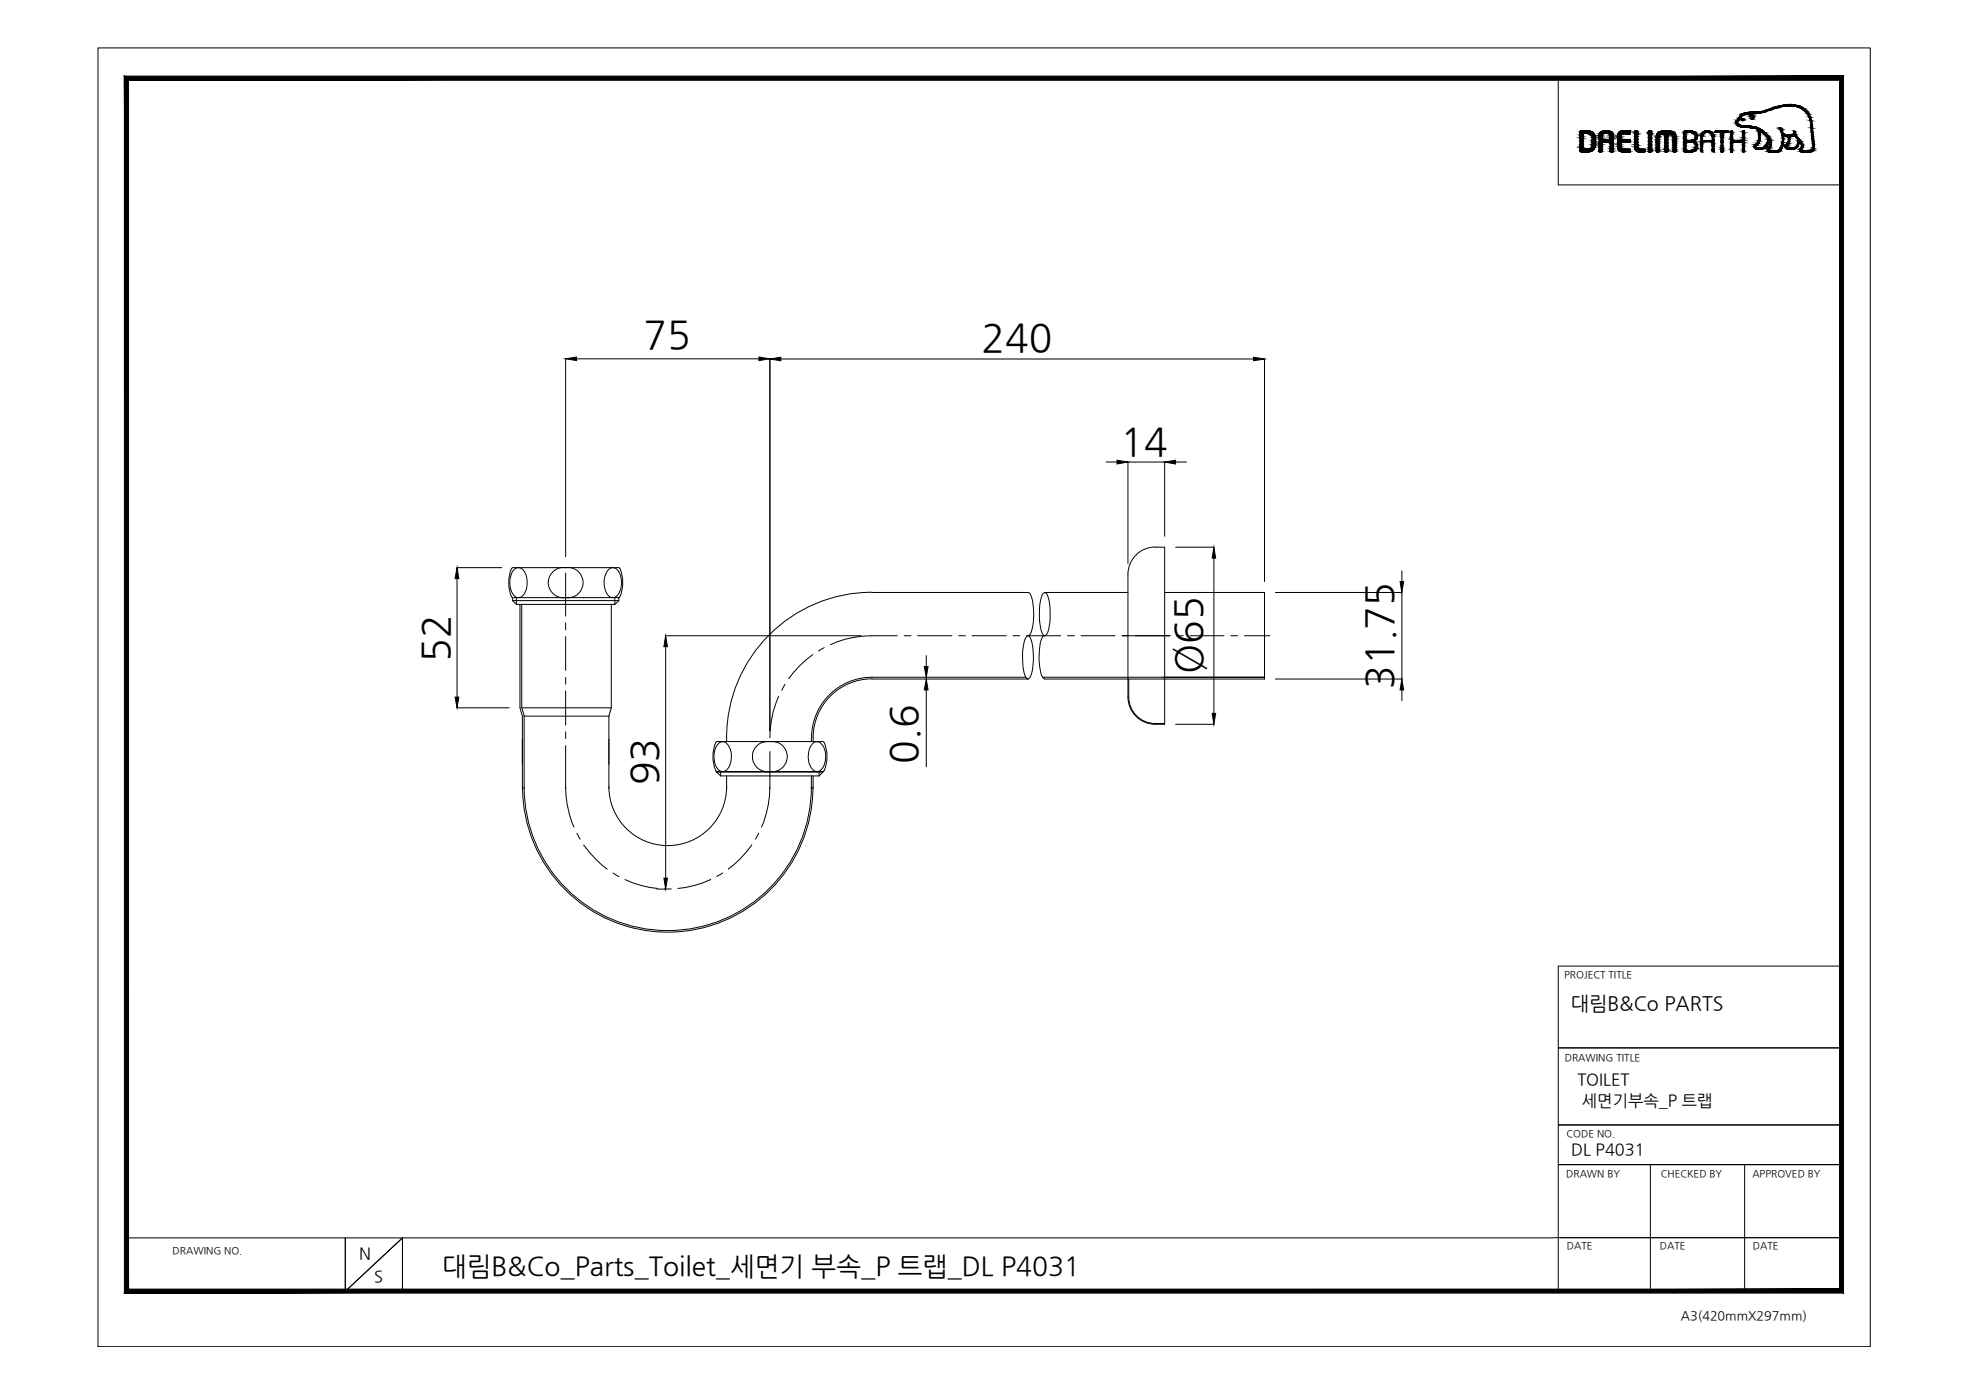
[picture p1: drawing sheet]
<svg xmlns="http://www.w3.org/2000/svg" width="420mm" height="297mm" viewBox="0 0 420 297" stroke-linecap="round" stroke-linejoin="round" font-family="sans-serif">
<defs><g id="words">
<g font-size="8.3">
<text x="137.3" y="74.3">75</text>
<text x="209.4" y="74.9">240</text>
<text x="239" y="97">14</text>
<text x="95.8" y="141.1" transform="rotate(-90 95.8 141.1)">52</text>
<text x="256.3" y="143.8" transform="rotate(-90 256.3 143.8)">Ø65</text>
<text x="297" y="146.8" transform="rotate(-90 297 146.8)">31.75</text>
<text x="140.3" y="167.5" transform="rotate(-90 140.3 167.5)">93</text>
<text x="195.6" y="162.8" transform="rotate(-90 195.6 162.8)">0.6</text>
</g>
<text font-size="5.6" x="94.3" y="271.9">대림B&amp;Co_Parts_Toilet_세면기 부속_P 트랩_DL P4031</text>
<text font-size="4.2" x="335" y="215.3">대림B&amp;Co PARTS</text>
<g font-size="3.5">
<text x="336.4" y="231.4">TOILET</text>
<text x="337.4" y="235.8">세면기부속_P 트랩</text>
<text x="335.1" y="246.4">DL P4031</text>
<text x="76.6" y="268.5">N</text>
<text x="79.8" y="273.3">S</text>
</g>
<text font-size="2.7" x="358.5" y="281.6">A3(420mmX297mm)</text>
<g font-size="2.1">
<text x="333.6" y="208.6">PROJECT TITLE</text>
<text x="333.7" y="226.2">DRAWING TITLE</text>
<text x="334.1" y="242.4">CODE NO.</text>
<text x="334" y="251">DRAWN BY</text>
<text x="354.2" y="251">CHECKED BY</text>
<text x="373.7" y="251">APPROVED BY</text>
<text x="36.8" y="267.4">DRAWING NO.</text>
<text x="334.2" y="266.4">DATE</text>
<text x="354" y="266.4">DATE</text>
<text x="373.8" y="266.4">DATE</text>
</g>
</g></defs>
<!-- layer: 0 -->
<g fill="#000" stroke="#000" stroke-width=".21">
<path d="M337.5 32.4h1.3zM337.7 27.9h1zM345.6 28h2.1zM345.8 32.4h1.9zM345.9 27.9h1.8zM346.1 32.4h1.3zM346.2 27.9h.8zM346.7 28.5h1zM349 32.3h1.8zM349.2 32.4h1.6zM349.8 32.4h.6zM354.8 27.9h1.1z"/>
<path d="M359.5 32.4h1.2zM359.7 27.9h.8zM360.8 29.9h.8zM364 27.9h.3zM370.2 26.3h.4zM371.6 25.7h.2zM371.8 25.4h.3zM372.1 27.1h2.6zM373.2 24.8h.3zM373.4 23.9h2.8zM373.7 23.9h2.5zM379.6 27.2h.1z"/>
<path d="M380.8 31.6h2.3zM381.4 22.3h.9zM382.1 29.1h.8zM382.6 28h.2zM386.1 32.1h.6zM120.6 76.5l2.4-.4v.8zM161.9 76.1l2.3 .4-2.3 .4zM164.2 76.6l2.3-.4v.7zM267.4 76.2l2.3 .4-2.3 .3zM238.2 98.1l2.4 .4-2.4 .4zM248.4 98.5l2.3-.4v.8zM258.9 116.7l.4 2.3h-.8z"/>
<path d="M97.5 121l.4 2.4h-.8zM142 135.6l.4 2.3h-.8zM298.6 124h.8l-.4 2.3zM97.1 148.6h.8l-.4 2.3zM197.1 142.1h.8l-.3 2.3zM197.6 144.8l.3 2.3h-.8zM258.5 152.1h.8l-.4 2.3zM299 144.8l.4 2.3h-.8zM141.6 187.3h.8l-.4 2.3z"/>
<path d="M337 30.2h.7zM337 30.2h.7z"/>
<path d="M337 31.5h.7zM337 31.5h.7z"/>
<path d="M337 31.8h.7zM337 31.8h.7z"/>
<path d="M337.5 32.4h1.2zM337.7 32.4h1z"/>
<path d="M337 28.5h.7zM337 28.5h.7z"/>
<path d="M337 28.5l.7 .1zM337 28.5l.7 .1z"/>
<path d="M337 28.6l.7 .2v-.2zM337 28.6l.7 .2h-.7z"/>
<path d="M337 28.8h.7zM337 28.8h.7z"/>
<path d="M337 28.8l.7 .2v-.2zM337 28.8l.7 .2h-.7z"/>
<path d="M337 29l.7 .4v-.4zM337 29l.7 .4h-.7z"/>
<path d="M337 29.4l.7 .2v-.2zM337 29.4l.7 .2h-.7z"/>
<path d="M337 29.6l.7 .6v-.6zM337 29.6l.7 .6h-.7z"/>
<path d="M337 30.2l.7 .5v-.5zM337 30.2l.7 .5h-.7z"/>
<path d="M337 30.7l.7 .2v-.2zM337 30.7l.7 .2h-.7z"/>
<path d="M337 30.9l.7 .4v-.4zM337 30.9l.7 .4h-.7z"/>
<path d="M337 31.3l.7 .2v-.2zM337 31.3l.7 .2h-.7z"/>
<path d="M337 31.5l.7 .2v-.2zM337 31.5l.7 .2h-.7z"/>
<path d="M337 31.7l.7 .1zM337 31.7l.7 .1z"/>
<path d="M337 31.8h.7zM337 31.8h.7z"/>
<path d="M337 31.8h.8zM337 31.8h.8z"/>
<path d="M337 31.8h1.1zM337 31.8h1.1z"/>
<path d="M337 28.5h1.1zM337 28.5h1.3z"/>
<path d="M337 28.5h1.1zM337 28.5h.7zM337 28.5h.7zM337 28.5h.7z"/>
<path d="M337 28.5h1.3zM337 28.5h1.4z"/>
<path d="M337 31.8h1.3zM337 31.8h1.3z"/>
<path d="M337 31.8h1.4zM337 31.8h1.4z"/>
<path d="M338.4 28.5h1.5zM338.4 28.5h1.5z"/>
<path d="M337.7 27.9h1.1zM337.5 27.9h1.3z"/>
<path d="M337.5 27.9h1.4zM337.4 27.9h1.5z"/>
<path d="M337.4 27.9h1.5zM337.2 27.9h1.7z"/>
<path d="M337.4 32.4h1.5zM337.4 32.4h1.4z"/>
<path d="M337.2 27.9l2 .1zM337 28h2.2z"/>
<path d="M337.2 32.4h1.7zM337.2 32.4h1.7z"/>
<path d="M337 28h2.2zM337 28h2.2z"/>
<path d="M337 32.3h2.2zM337 32.3l1.9 .1z"/>
<path d="M337 28l2.5 .1-.3-.1zM337 28l2.5 .1h-2.5z"/>
<path d="M337 32.3h2.2zM337 32.3h2.2z"/>
<path d="M337 32.2l2.2 .1 .3-.1zM337 32.2l2.2 .1h-2.2z"/>
<path d="M337 28.1h2.6zM337 28.1h2.6z"/>
<path d="M337 28.1l2.6 .1zM337 28.1l2.6 .1z"/>
<path d="M337 32.1h2.6zM337 32.1l2.5 .1z"/>
<path d="M337 28.2l2.8 .1-.2-.1zM337 28.2l2.8 .1h-2.8z"/>
<path d="M337 32.1h2.6zM337 32.1h2.6z"/>
<path d="M337 28.3h2.8zM337 28.3h2.8z"/>
<path d="M337 32h2.8zM337 32h2.8z"/>
<path d="M337 32l2.6 .1 .2-.1zM337 32l2.6 .1h-2.6z"/>
<path d="M337 28.3l2.9 .2-.1-.2zM337 28.3l2.9 .2h-2.9z"/>
<path d="M338.4 28.5h1.6zM338.4 28.5h1.6z"/>
<path d="M338.4 31.8h1.5zM338.4 31.8h1.5z"/>
<path d="M337 31.8l2.8 .2 .1-.2zM337 31.8l2.8 .2h-2.8z"/>
<path d="M338.8 28.5l1.2 .1zM338.8 28.5l1.2 .1z"/>
<path d="M338.7 31.8h1.3zM338.4 31.8h1.5z"/>
<path d="M338.9 31.8h1.1zM338.7 31.8h1.3z"/>
<path d="M339 28.6h1zM339 28.6h1z"/>
<path d="M339.2 28.6l1 .2-.2-.2zM339.2 28.6l1 .2h-.8z"/>
<path d="M339.1 31.6l.9 .1zM339 31.7h1z"/>
<path d="M339 31.7h1zM338.9 31.8h1.1z"/>
<path d="M339.3 31.5l.7 .1 .1-.1zM339.1 31.6l.2-.1 .7 .1z"/>
<path d="M339.4 28.8l.8 .1zM339.4 28.8l.8 .1z"/>
<path d="M339.4 28.9l.9 .3-.1-.3zM339.4 28.9l.9 .3h-.8z"/>
<path d="M339.4 31.3l.8 .1zM339.4 31.3l.8 .1z"/>
<path d="M339.4 31.4l.7 .1 .1-.1zM339.4 31.4l.7 .1h-.8z"/>
<path d="M339.5 29.2l.8 .1v-.1zM339.5 29.2l.8 .1h-.8z"/>
<path d="M339.5 29.3l.8 .3v-.3zM339.5 29.3l.8 .3h-.7z"/>
<path d="M339.5 31l.8 .1v-.1zM339.5 31l.8 .1h-.8z"/>
<path d="M339.5 31.1l.7 .2 .1-.2zM339.5 31.1l.7 .2h-.8z"/>
<path d="M339.6 29.6l.7 .1zM339.6 29.6l.7 .1z"/>
<path d="M339.6 29.7h.7zM339.6 29.7h.7zM339.6 29.7h.7zM339.6 29.7h.7zM339.6 29.7h.7zM339.6 29.7h.7z"/>
<path d="M339.6 29.7l.7 .1zM339.6 29.7l.7 .1zM339.6 29.8h.7zM339.6 29.8h.7z"/>
<path d="M339.6 29.8l.7 .1zM339.6 29.8l.7 .1z"/>
<path d="M339.6 29.9h.7zM339.6 29.9h.7z"/>
<path d="M339.6 29.9l.7 .3v-.3zM339.6 29.9l.7 .3h-.7zM339.6 30.2h.7zM339.6 30.2h.7z"/>
<path d="M339.6 30.2l.7 .2v-.2zM339.6 30.2l.7 .2h-.7zM339.6 30.4h.7zM339.6 30.4h.7z"/>
<path d="M339.6 30.4l.7 .1zM339.6 30.4l.7 .1zM339.6 30.5h.7zM339.6 30.5h.7z"/>
<path d="M339.6 30.5h.7zM339.6 30.5h.7z"/>
<path d="M339.6 30.5l.7 .3v-.3zM339.6 30.5l.7 .3h-.7z"/>
<path d="M339.6 30.8l.7 .2v-.2zM339.6 30.8l.7 .2h-.8z"/>
<path d="M341 29.4h.7zM341 29.4h.7z"/>
<path d="M341 30.4h.7zM341 30.4h.7z"/>
<path d="M341.1 32.4h.6zM341.1 32.4h.6z"/>
<path d="M341.1 32.4h.6zM341.1 32.4h.4z"/>
<path d="M341 32.2h.7zM341 32.2h.7z"/>
<path d="M341 32.2l.7 .1zM341 32.2l.7 .1z"/>
<path d="M341 32.3h.7zM341 32.3l.7 .1z"/>
<path d="M341 28.8h.7zM341 28.8h.7z"/>
<path d="M341 28.8l.7 .2v-.2zM341 28.8l.7 .2h-.7z"/>
<path d="M341 29l.7 .1v-.1zM341 29l.7 .1h-.7z"/>
<path d="M341 29.1l.7 .1zM341 29.1l.7 .1z"/>
<path d="M341 29.2h.7zM341 29.2h.7z"/>
<path d="M341 29.2l.7 .1zM341 29.2l.7 .1z"/>
<path d="M341 29.3l.7 .1v-.1zM341 29.3l.7 .1h-.7z"/>
<path d="M341 29.4l.7 .2v-.2zM341 29.4l.7 .2h-.7zM341 29.6h.7zM341 29.6h.7z"/>
<path d="M341 29.6l.7 .1v-.1zM341 29.6l.7 .1h-.7z"/>
<path d="M341 30.4l.7 .1v-.1zM341 30.4l.7 .1h-.7z"/>
<path d="M341 30.5l.7 .1v-.1zM341 30.5l.7 .1h-.7z"/>
<path d="M341 30.6l.7 .1zM341 30.6l.7 .1z"/>
<path d="M341 30.7l.7 .1v-.1zM341 30.7l.7 .1h-.7z"/>
<path d="M341 30.8l.7 .5v-.5zM341 30.8l.7 .5h-.7z"/>
<path d="M341 31.3h.7zM341 31.3h.7z"/>
<path d="M341 31.3l.7 .4v-.4zM341 31.3l.7 .4h-.7z"/>
<path d="M341 31.7l.7 .1zM341 31.7l.7 .1z"/>
<path d="M341 31.8l.7 .1v-.1zM341 31.8l.7 .1h-.7z"/>
<path d="M341 31.9l.7 .1zM341 31.9l.7 .1z"/>
<path d="M341 32l.7 .1zM341 32l.7 .1z"/>
<path d="M341 32.1h.7zM341 32.1h.7z"/>
<path d="M341 32.1l.7 .1zM341 32.1l.7 .1zM341 32.2h.7zM341 32.2h.7z"/>
<path d="M341 32.2h.7zM341 32.2h.7z"/>
<path d="M341.1 28.6l.6 .2 .2-.2zM341.1 28.6l.6 .2h-.7z"/>
<path d="M341.1 28.5h.9zM341.1 28.5l.8 .1z"/>
<path d="M341.1 28.5h1zM341.1 28.5h.9z"/>
<path d="M341.1 28.5h1.3zM341.1 28.5h1z"/>
<path d="M342.4 27.8l.7 .1zM342 27.9h1.1z"/>
<path d="M342 27.9h1.4zM341.8 27.9h1.6z"/>
<path d="M341.8 27.9l1.8 .1-.2-.1zM341.5 28l.3-.1 1.8 .1z"/>
<path d="M343.4 29.6h.7zM343.4 29.6h.7z"/>
<path d="M343.4 31.9h.7zM343.4 31.9h.7z"/>
<path d="M343.5 32.4h.6zM343.5 32.4h.6z"/>
<path d="M341.5 28l2.3 .2-.2-.2zM341.3 28.2l.2-.2 2.3 .2z"/>
<path d="M341.3 28.2l2.6 .1-.1-.1zM341.3 28.2l2.6 .1h-2.7z"/>
<path d="M341.2 28.3l2.8 .2-.1-.2zM341.2 28.3l2.8 .2h-2.9z"/>
<path d="M342.8 28.5h1.2zM342.8 28.5h1.2z"/>
<path d="M343.1 28.5h1zM343.1 28.5h1z"/>
<path d="M343.2 28.5l.9 .1zM343.2 28.5l.9 .1z"/>
<path d="M343.3 28.6l.8 .2v-.2zM343.3 28.6l.8 .2h-.7z"/>
<path d="M343.5 32.4h.6zM343.5 32.4h.4z"/>
<path d="M343.4 28.8h.7zM343.4 28.8h.7z"/>
<path d="M343.4 28.8l.7 .2v-.2zM343.4 28.8l.7 .2h-.7z"/>
<path d="M343.4 29l.7 .1v-.1zM343.4 29l.7 .1h-.7z"/>
<path d="M343.4 29.1l.7 .1zM343.4 29.1l.7 .1z"/>
<path d="M343.4 29.2h.7zM343.4 29.2h.7z"/>
<path d="M343.4 29.2l.7 .1zM343.4 29.2l.7 .1z"/>
<path d="M343.4 29.3l.7 .1v-.1zM343.4 29.3l.7 .1h-.7zM343.4 29.4h.7zM343.4 29.4h.7z"/>
<path d="M343.4 29.4l.7 .2v-.2zM343.4 29.4l.7 .2h-.7z"/>
<path d="M343.4 29.6l.7 .1v-.1zM343.4 29.6l.7 .1h-.7z"/>
<path d="M341 29.7l3.1 .4v-.4zM341 29.7l3.1 .4h-3.1z"/>
<path d="M341 30.1l3.1 .3v-.3zM341 30.1l3.1 .3h-3.1z"/>
<path d="M343.4 30.4l.7 .1v-.1zM343.4 30.4l.7 .1h-.7z"/>
<path d="M343.4 30.5l.7 .2v-.2zM343.4 30.5l.7 .2h-.7z"/>
<path d="M343.4 30.7h.7zM343.4 30.7h.7z"/>
<path d="M343.4 30.7l.7 .6v-.6zM343.4 30.7l.7 .6h-.7z"/>
<path d="M343.4 31.3h.7zM343.4 31.3h.7z"/>
<path d="M343.4 31.3l.7 .3v-.3zM343.4 31.3l.7 .3h-.7z"/>
<path d="M343.4 31.6l.7 .1zM343.4 31.6l.7 .1z"/>
<path d="M343.4 31.7l.7 .2v-.2zM343.4 31.7l.7 .2h-.7z"/>
<path d="M343.4 31.9l.7 .2v-.2zM343.4 31.9l.7 .2h-.7z"/>
<path d="M343.4 32.1h.7zM343.4 32.1h.7z"/>
<path d="M343.4 32.1l.7 .1zM343.4 32.1l.7 .1z"/>
<path d="M343.4 32.2h.7zM343.4 32.2h.7z"/>
<path d="M343.4 32.2l.7 .2v-.2zM343.4 32.2l.7 .2h-.6z"/>
<path d="M345.1 28.5h1.3zM345.1 28.5h1.3z"/>
<path d="M345 28.7l.8 .1zM345 28.7l.8 .1z"/>
<path d="M345 28.8h.8zM345 28.8h.8z"/>
<path d="M345 28.8l.8 .2v-.2zM345 28.8l.8 .2h-.8z"/>
<path d="M345 29l.8 .1zM345 29l.8 .1zM345 29.1h.8zM345 29.1h.8z"/>
<path d="M345 29.1h.8zM345 29.1h.8z"/>
<path d="M345 29.1h.8zM345 29.1h.8z"/>
<path d="M345 29.1l.8 .3v-.3zM345 29.1l.8 .3h-.8z"/>
<path d="M345 29.4h.8zM345 29.4h.8z"/>
<path d="M345 29.4l.8 .2v-.2zM345 29.4l.8 .2h-.8z"/>
<path d="M345 29.6l.8 .1zM345 29.6l.8 .1z"/>
<path d="M345 29.7h.8zM345 29.7h.8zM345 29.7h.8zM345 29.7h.8z"/>
<path d="M345 30.4h.8zM345 30.4h.8z"/>
<path d="M345 30.4l.8 .1v-.1zM345 30.4l.8 .1h-.8z"/>
<path d="M345 30.5l.8 .1zM345 30.5l.8 .1z"/>
<path d="M345 30.6l.8 .2v-.2zM345 30.6l.8 .2h-.8z"/>
<path d="M345 30.8l.8 .1zM345 30.8l.8 .1z"/>
<path d="M345 30.9l.8 .2v-.2zM345 30.9l.8 .2h-.8z"/>
<path d="M345 31.1l.8 .1zM345 31.1l.8 .1z"/>
<path d="M345 31.2l.8 .1zM345 31.2l.8 .1zM345 31.3h.8zM345 31.3h.8z"/>
<path d="M345 31.3h.8zM345 31.3h.8z"/>
<path d="M345 31.3l.8 .2v-.2zM345 31.3l.8 .2h-.8z"/>
<path d="M345 31.5l.8 .1zM345 31.5l.8 .1z"/>
<path d="M345 31.6l.8 .1v-.1zM345 31.6l.8 .1h-.7z"/>
<path d="M345.1 31.7l.9 .1zM345.1 31.7l.9 .1z"/>
<path d="M345.1 28.6l.7 .1v-.1zM345.1 28.6l.7 .1h-.8z"/>
<path d="M345.1 28.5h.9zM345.1 28.5l.7 .1z"/>
<path d="M345.1 31.8h1.1zM345.1 31.8h1.1zM345.1 31.8h1.1zM345.1 31.8h1.1z"/>
<path d="M346.1 32.4h1zM346.3 32.4h.8z"/>
<path d="M345.1 31.8h1.3zM345.1 31.8h1.3z"/>
<path d="M345.1 28.5h1.1zM345.1 28.5h.9z"/>
<path d="M345.1 28.5h1.2zM345.1 28.5h1.3z"/>
<path d="M345.1 28.5h1.2zM345.1 28.5h1.1z"/>
<path d="M345.1 28.5h1.3zM345.1 28.5h1.3z"/>
<path d="M346.2 27.9h1zM346.1 27.9h1.1z"/>
<path d="M346.1 27.9h1.2zM346.1 27.9h1.2z"/>
<path d="M346.1 27.9h1.5zM346 27.9h1.6z"/>
<path d="M346.1 32.4h1.3zM346.1 32.4h1.3z"/>
<path d="M347.5 28.5h.2zM347.5 28.5h.2z"/>
<path d="M345 29.7l2.7 .1zM345 29.7l2.7 .1z"/>
<path d="M346 27.9h1.7zM345.9 27.9h1.8zM345.8 27.9h1.9z"/>
<path d="M346 32.4h1.6zM346 32.4h1.4z"/>
<path d="M345 29.8l2.7 .1v-.1zM345 29.8l2.7 .1h-2.7z"/>
<path d="M345 30.3h2.7zM345 30.3l2.5 .1z"/>
<path d="M345.8 27.9l1.9 .1zM345.6 28h2.1zM345.6 28h2.1z"/>
<path d="M345.6 28l2.1 .1v-.1zM345.3 28.1l.3-.1 2.1 .1z"/>
<path d="M345.3 28.1l2.4 .1zM345.3 28.1l2.4 .1z"/>
<path d="M345.3 28.2l2.4 .1zM345.2 28.3h2.5z"/>
<path d="M345.2 28.3l2.5 .1v-.1zM345.2 28.3l2.5 .1h-2.5z"/>
<path d="M345.2 28.4l2.5 .1zM345.2 28.4l2.5 .1z"/>
<path d="M346.4 28.5h1.3zM346.4 28.5h1.3z"/>
<path d="M346.5 28.5h1.2zM346.5 28.5h1.2zM346.7 28.5h1z"/>
<path d="M347.1 28.5h.6zM347.1 28.5h.6z"/>
<path d="M345 29.9l2.7 .3v-.3zM345 29.9l2.7 .3h-2.7z"/>
<path d="M345 30.2h2.7zM345 30.2h2.7z"/>
<path d="M345 30.2l2.7 .1v-.1zM345 30.2l2.7 .1h-2.7z"/>
<path d="M345.1 31.8h2.6zM345.1 31.8h2.6z"/>
<path d="M345.1 31.8l2.6 .1zM345.1 31.8l2.6 .1z"/>
<path d="M345.2 31.9l2.5 .1zM345.2 31.9l2.5 .1z"/>
<path d="M345.2 32l2.5 .1v-.1zM345.2 32l2.5 .1h-2.4z"/>
<path d="M345.3 32.1h2.4zM345.3 32.1h2.4z"/>
<path d="M345.3 32.1l2.4 .2v-.2zM345.3 32.1l2.4 .2h-2.1z"/>
<path d="M345.6 32.3h2.1zM345.6 32.3h2.1z"/>
<path d="M345.6 32.3l2.1 .1zM345.6 32.3l2.1 .1z"/>
<path d="M345.8 32.4h1.9zM345.8 32.4h1.9zM345.8 32.4h1.9z"/>
<path d="M345.9 32.4h1.8zM345.9 32.4h1.8z"/>
<path d="M346 32.4h1.7zM346 32.4h1.6z"/>
<path d="M348.7 31.8h2.1zM348.7 31.8h2.1z"/>
<path d="M348.8 27.9l.4 .1zM348.6 28h.6z"/>
<path d="M348.6 28l.7 .1-.1-.1zM348.6 28l.7 .1h-.7z"/>
<path d="M348.6 28.1h.7zM348.6 28.1h.7zM348.6 28.1h.7zM348.6 28.1h.7z"/>
<path d="M348.6 28.1l.7 .1zM348.6 28.1l.7 .1zM348.6 28.2h.7zM348.6 28.2h.7z"/>
<path d="M348.6 28.2l.7 .2v-.2zM348.6 28.2l.7 .2h-.7zM348.6 28.4h.7zM348.6 28.4h.7z"/>
<path d="M348.6 28.4l.7 .2v-.2zM348.6 28.4l.7 .2h-.7zM348.6 28.6h.7zM348.6 28.6h.7z"/>
<path d="M348.6 28.6l.7 .5v-.5zM348.6 28.6l.7 .5h-.7zM348.6 29.1h.7zM348.6 29.1h.7z"/>
<path d="M348.6 29.1l.7 .6v-.6zM348.6 29.1l.7 .6h-.7z"/>
<path d="M348.6 29.7h.7zM348.6 29.7h.7z"/>
<path d="M348.6 29.7l.7 .6v-.6zM348.6 29.7l.7 .6h-.7z"/>
<path d="M348.6 30.3h.7zM348.6 30.3h.7z"/>
<path d="M348.6 30.3l.7 .5v-.5zM348.6 30.3l.7 .5h-.7z"/>
<path d="M348.6 30.8h.7zM348.6 30.8h.7z"/>
<path d="M348.6 30.8l.7 .2v-.2zM348.6 30.8l.7 .2h-.7z"/>
<path d="M348.6 31h.7zM348.6 31h.7z"/>
<path d="M348.6 31l.7 .1zM348.6 31l.7 .1z"/>
<path d="M348.6 31.1l.7 .1zM348.6 31.1l.7 .1z"/>
<path d="M348.6 31.2l.7 .1zM348.6 31.2l.7 .1z"/>
<path d="M348.6 31.3h.7zM348.6 31.3h.7zM348.6 31.3h.7zM348.6 31.3h.7z"/>
<path d="M348.6 31.3h.7zM348.6 31.3h.7z"/>
<path d="M348.6 31.3l.7 .2v-.2zM348.6 31.3l.7 .2h-.7z"/>
<path d="M348.6 31.5l.8 .1-.1-.1zM348.6 31.5l.8 .1h-.8z"/>
<path d="M348.6 31.6h.8zM348.6 31.6h.8z"/>
<path d="M348.6 31.6l1 .2zM348.6 31.6l1 .2h-.9z"/>
<path d="M348.7 31.8h1zM348.7 31.8h1z"/>
<path d="M349.8 32.4h.4zM349.9 32.4h.3z"/>
<path d="M348.7 31.8h1.2zM348.7 31.8h1.2z"/>
<path d="M349.4 32.4h1.2zM349.4 32.4h1.2z"/>
<path d="M349.4 32.4h1.2zM349.4 32.4h1z"/>
<path d="M349.4 32.4h1.3zM349.4 32.4h1.2z"/>
<path d="M349.3 32.4h1.5zM349.3 32.4h1.4z"/>
<path d="M348.7 31.8l2.1 .1zM348.7 31.8l2.1 .1z"/>
<path d="M348.7 31.9h2.1zM348.7 31.9h2.1z"/>
<path d="M348.7 31.9l2.1 .2v-.2zM348.7 31.9l2.1 .2h-1.9zM348.9 32.1h1.9zM348.9 32.1h1.9z"/>
<path d="M348.9 32.1l1.9 .2v-.2zM348.9 32.1l1.9 .2h-1.8zM349 32.3h1.8z"/>
<path d="M349.1 32.3l1.7 .1zM349.1 32.3l1.7 .1zM349.2 32.4h1.6z"/>
<path d="M349.3 32.4h1.5zM349.3 32.4h1.5z"/>
<path d="M351.7 27.9l.5 .1zM351.6 28h.6zM351.6 28h.6zM351.6 28h.6z"/>
<path d="M351.6 28l.7 .1-.1-.1zM351.6 28l.7 .1h-.7z"/>
<path d="M351.6 32.4h.6zM351.6 32.4h.5z"/>
<path d="M351.6 28.1h.7zM351.6 28.1h.7z"/>
<path d="M351.6 28.1l.7 .2v-.2zM351.6 28.1l.7 .2h-.7z"/>
<path d="M351.6 28.3l.7 .2v-.2zM351.6 28.3l.7 .2h-.7z"/>
<path d="M351.6 28.5l.7 .2v-.2zM351.6 28.5l.7 .2h-.7z"/>
<path d="M351.6 28.7l.7 .7v-.7zM351.6 28.7l.7 .7h-.7z"/>
<path d="M351.6 29.4l.7 .8v-.8zM351.6 29.4l.7 .8h-.7z"/>
<path d="M351.6 30.2l.7 .7v-.7zM351.6 30.2l.7 .7h-.7z"/>
<path d="M351.6 30.9l.7 .7v-.7zM351.6 30.9l.7 .7h-.7z"/>
<path d="M351.6 31.6l.7 .2v-.2zM351.6 31.6l.7 .2h-.7z"/>
<path d="M351.6 31.8l.7 .2v-.2zM351.6 31.8l.7 .2h-.7z"/>
<path d="M351.6 32l.7 .1v-.1zM351.6 32l.7 .1h-.7z"/>
<path d="M351.6 32.1l.7 .1zM351.6 32.1l.7 .1z"/>
<path d="M351.6 32.2l.6 .2 .1-.2zM351.6 32.2l.6 .2h-.6zM351.6 32.4h.6zM351.6 32.4h.6z"/>
<path d="M353.2 29.7h.7zM353.2 29.7h.7z"/>
<path d="M353.2 29.8h.7zM353.2 29.8h.7z"/>
<path d="M353.2 30.5h.7zM353.2 30.5h.7z"/>
<path d="M353.2 31h.7zM353.2 31h.7z"/>
<path d="M353.2 31.4h.7zM353.2 31.4h.7z"/>
<path d="M353.2 31.8h.7zM353.2 31.8h.7z"/>
<path d="M353.2 32.1h.7zM353.2 32.1h.7z"/>
<path d="M353.2 32.2h.7zM353.2 32.2h.7z"/>
<path d="M353.3 32.4h.6zM353.3 32.4h.6z"/>
<path d="M353.3 32.4h.6zM353.3 32.4h.5z"/>
<path d="M353.2 29.4l.7 .3v-.3zM353.2 29.4l.7 .3h-.7z"/>
<path d="M353.2 29.7h.7zM353.2 29.7h.7z"/>
<path d="M353.2 29.7l.7 .1zM353.2 29.7l.7 .1z"/>
<path d="M353.2 29.8h.7zM353.2 29.8h.7z"/>
<path d="M353.2 29.8l.7 .3v-.3zM353.2 29.8l.7 .3h-.7z"/>
<path d="M353.2 30.1h.7zM353.2 30.1h.7z"/>
<path d="M353.2 30.1l.7 .4v-.4zM353.2 30.1l.7 .4h-.7z"/>
<path d="M353.2 30.5l.7 .5v-.5zM353.2 30.5l.7 .5h-.7z"/>
<path d="M353.2 31l.7 .4v-.4zM353.2 31l.7 .4h-.7z"/>
<path d="M353.2 31.4l.7 .4v-.4zM353.2 31.4l.7 .4h-.7z"/>
<path d="M353.2 31.8l.7 .3v-.3zM353.2 31.8l.7 .3h-.7z"/>
<path d="M353.2 32.1l.7 .1zM353.2 32.1l.7 .1z"/>
<path d="M353.2 32.2h.7zM353.2 32.2h.7z"/>
<path d="M353.2 32.2l.7 .2v-.2zM353.2 32.2l.7 .2h-.6z"/>
<path d="M353.3 29.1h.7zM353.3 29.1h.7z"/>
<path d="M353.3 29.1l.6 .3 .1-.3zM353.3 29.1l.6 .3h-.7z"/>
<path d="M353.3 28.9l.7 .2v-.2zM353.3 28.9l.7 .2h-.7z"/>
<path d="M353.3 28.8l.7 .1 .1-.1zM353.3 28.8l.7 .1h-.7z"/>
<path d="M353.3 28.7h.8zM353.3 28.7l.8 .1z"/>
<path d="M353.4 28.6h.9zM353.4 28.6l.7 .1z"/>
<path d="M353.4 28.5h1zM353.4 28.5l.9 .1z"/>
<path d="M353.4 28.5h1.3zM353.4 28.5h1.3z"/>
<path d="M353.4 28.5h1.3zM353.4 28.5h1z"/>
<path d="M353.4 28.5h1.3zM353.4 28.5h1.6z"/>
<path d="M355 28.5h2.3zM355 28.5h2.3z"/>
<path d="M355 28.9h.8zM355 28.9h.8z"/>
<path d="M355 29.7h.8zM355 29.7h.8z"/>
<path d="M355.1 32.4h.6zM355.1 32.4h.6z"/>
<path d="M355.1 32.4h.6zM355.1 32.4h.4z"/>
<path d="M355 28.5l.8 .1zM355 28.5l.8 .1zM355 28.6h.8zM355 28.6h.8z"/>
<path d="M355 28.6l.8 .1v-.1zM355 28.6l.8 .1h-.8zM355 28.7h.8zM355 28.7h.8z"/>
<path d="M355 28.7l.8 .2v-.2zM355 28.7l.8 .2h-.8z"/>
<path d="M355 28.9l.8 .2v-.2zM355 28.9l.8 .2h-.8zM355 29.1h.8zM355 29.1h.8z"/>
<path d="M355 29.1l.8 .6v-.6zM355 29.1l.8 .6h-.8z"/>
<path d="M355 29.7l.8 .7v-.7zM355 29.7l.8 .7h-.8zM355 30.4h.8zM355 30.4h.8z"/>
<path d="M355 30.4l.8 .6v-.6zM355 30.4l.8 .6h-.8z"/>
<path d="M355 31l.8 .1zM355 31l.8 .1z"/>
<path d="M355 31.1l.8 .5v-.5zM355 31.1l.8 .5h-.8zM355 31.6h.8zM355 31.6h.8z"/>
<path d="M355 31.6l.8 .3v-.3zM355 31.6l.8 .3h-.8zM355 31.9h.8zM355 31.9h.8z"/>
<path d="M355 31.9l.8 .2v-.2zM355 31.9l.8 .2h-.8zM355 32.1h.8zM355 32.1h.8z"/>
<path d="M355 32.1l.8 .1v-.1zM355 32.1l.8 .1h-.8zM355 32.2h.8zM355 32.2h.8z"/>
<path d="M355 32.2h.8zM355 32.2h.8z"/>
<path d="M355 32.2l.7 .2 .1-.2zM355 32.2l.7 .2h-.6z"/>
<path d="M354.8 27.9h1.6zM354.4 27.9h2z"/>
<path d="M354.4 27.9l2.4 .1-.4-.1zM354 28l.4-.1 2.4 .1z"/>
<path d="M354 28l3.1 .2-.3-.2zM353.7 28.2l.3-.2 3.1 .2z"/>
<path d="M356.8 29.7h.7zM356.8 29.7h.7z"/>
<path d="M356.8 29.8h.7zM356.8 29.8h.7z"/>
<path d="M356.8 30.5h.7zM356.8 30.5h.7z"/>
<path d="M356.8 31h.7zM356.8 31h.7z"/>
<path d="M356.8 31.4h.7zM356.8 31.4h.7z"/>
<path d="M356.8 31.8h.7zM356.8 31.8h.7z"/>
<path d="M356.8 32.1h.7zM356.8 32.1h.7z"/>
<path d="M356.8 32.2h.7zM356.8 32.2h.7z"/>
<path d="M353.7 28.2l3.6 .2-.2-.2zM353.5 28.4l.2-.2 3.6 .2z"/>
<path d="M353.5 28.4l3.8 .1v-.1zM353.5 28.4l3.8 .1h-3.9z"/>
<path d="M355.8 28.5h1.5zM355.8 28.5h1.5z"/>
<path d="M356.1 28.5l1.3 .1zM356.1 28.5l1.3 .1z"/>
<path d="M356.3 28.6h1.1zM356.3 28.6h1.1z"/>
<path d="M356.5 28.6l.9 .2v-.2zM356.5 28.6l.9 .2h-.8zM356.6 28.8h.8zM356.6 28.8h.8z"/>
<path d="M356.6 28.8l.8 .1v-.1zM356.6 28.8l.8 .1h-.7z"/>
<path d="M356.7 28.9l.8 .2-.1-.2zM356.7 28.9l.8 .2h-.7z"/>
<path d="M356.9 32.4h.5zM356.9 32.4h.6z"/>
<path d="M356.9 32.4h.5zM356.9 32.4h.4z"/>
<path d="M356.8 29.1h.7zM356.8 29.1h.7z"/>
<path d="M356.8 29.1l.7 .3v-.3zM356.8 29.1l.7 .3h-.7z"/>
<path d="M356.8 29.4l.7 .3v-.3zM356.8 29.4l.7 .3h-.7z"/>
<path d="M356.8 29.7h.7zM356.8 29.7h.7z"/>
<path d="M356.8 29.7l.7 .1zM356.8 29.7l.7 .1z"/>
<path d="M356.8 29.8h.7zM356.8 29.8h.7z"/>
<path d="M356.8 29.8l.7 .3v-.3zM356.8 29.8l.7 .3h-.7z"/>
<path d="M356.8 30.1h.7zM356.8 30.1h.7z"/>
<path d="M356.8 30.1l.7 .4v-.4zM356.8 30.1l.7 .4h-.7z"/>
<path d="M356.8 30.5l.7 .5v-.5zM356.8 30.5l.7 .5h-.7z"/>
<path d="M356.8 31l.7 .4v-.4zM356.8 31l.7 .4h-.7z"/>
<path d="M356.8 31.4l.7 .4v-.4zM356.8 31.4l.7 .4h-.7z"/>
<path d="M356.8 31.8l.7 .3v-.3zM356.8 31.8l.7 .3h-.7z"/>
<path d="M356.8 32.1l.7 .1zM356.8 32.1l.7 .1z"/>
<path d="M356.8 32.2h.7zM356.8 32.2h.7z"/>
<path d="M356.8 32.2l.7 .2v-.2zM356.8 32.2l.7 .2h-.6z"/>
<path d="M359.5 32.4h1zM359.7 32.4h.8z"/>
<path d="M359.1 28.3h.5zM359.1 28.3h.5z"/>
<path d="M359.1 28.3l.5 .1zM359.1 28.3l.5 .1z"/>
<path d="M359.1 28.4l.5 .1v-.1zM359.1 28.4l.5 .1h-.5z"/>
<path d="M359.1 28.5h.5zM359.1 28.5h.5z"/>
<path d="M359.1 28.5l.5 .3v-.3zM359.1 28.5l.5 .3h-.5z"/>
<path d="M359.1 28.8l.5 .3v-.3zM359.1 28.8l.5 .3h-.5z"/>
<path d="M359.1 29.1l.5 .3v-.3zM359.1 29.1l.5 .3h-.5z"/>
<path d="M359.1 29.4l.5 .2v-.2zM359.1 29.4l.5 .2h-.5z"/>
<path d="M359.1 29.6l.5 .3v-.3zM359.1 29.6l.5 .3h-.5z"/>
<path d="M359.1 29.9h.5zM359.1 29.9h.5z"/>
<path d="M359.1 30.3l.5 .1zM359.1 30.3l.5 .1z"/>
<path d="M359.1 30.4l.5 .2v-.2zM359.1 30.4l.5 .2h-.5z"/>
<path d="M359.1 30.6l.5 .3v-.3zM359.1 30.6l.5 .3h-.5z"/>
<path d="M359.1 30.9l.5 .3v-.3zM359.1 30.9l.5 .3h-.5z"/>
<path d="M359.1 31.2l.5 .4v-.4zM359.1 31.2l.5 .4h-.5z"/>
<path d="M359.1 31.6l.5 .2v-.2zM359.1 31.6l.5 .2h-.5z"/>
<path d="M359.1 31.8h.5zM359.1 31.8h.5z"/>
<path d="M359.1 31.8l.5 .2v-.2zM359.1 31.8l.5 .2h-.5z"/>
<path d="M359.1 32l.5 .1zM359.1 32l.5 .1zM359.1 32.1h.5zM359.1 32.1h.5z"/>
<path d="M359.1 28.3h.5zM359.1 28.3h.7z"/>
<path d="M359.1 32.1h.5zM359.1 32.1h.5z"/>
<path d="M359.1 32.1h1.2zM359.1 32.1h1.2z"/>
<path d="M359.1 28.3h1.1zM359.1 28.3h.7z"/>
<path d="M359.7 27.9l1 .1zM359.4 28h1.3z"/>
<path d="M359.4 28h1.5zM359.3 28h1.6zM359.3 28h1.6zM359.3 28h1.6z"/>
<path d="M359.3 28h1.8zM359.2 28h1.9z"/>
<path d="M359.3 32.4h1.6zM359.3 32.4h1.7z"/>
<path d="M359.3 32.4h1.6zM359.3 32.4h1.4z"/>
<path d="M359.2 28h2zM359.2 28h2z"/>
<path d="M359.2 32.4h1.9zM359.2 32.4h1.8z"/>
<path d="M359.1 30.1l2.2 .1zM359.1 30.1l2.2 .1z"/>
<path d="M359.1 28l2.3 .1zM359.1 28l2.3 .1z"/>
<path d="M359.1 32.3h2.2zM359.1 32.3l2 .1z"/>
<path d="M359.1 30.2h2.3zM359.1 30.2h2.3z"/>
<path d="M359.1 30h2.3zM359.1 30l2.1 .1z"/>
<path d="M359.1 30.2l2.5 .1zM359.1 30.2l2.5 .1z"/>
<path d="M359.1 32.2h2.3zM359.1 32.2l2.2 .1zM359.1 32.3h2.2zM359.1 32.3h2.2z"/>
<path d="M359.1 28.1h2.4zM359.1 28.1h2.4z"/>
<path d="M359.1 28.1l2.4 .1zM359.1 28.1l2.4 .1z"/>
<path d="M359.1 28.2l2.6 .1zM359.1 28.2l2.6 .1z"/>
<path d="M359.1 32.2h2.4zM359.1 32.2h2.3z"/>
<path d="M359.1 29.9l2.3 .1 .2-.1zM359.1 29.9l2.3 .1h-2.3z"/>
<path d="M360.6 30.3h1zM360.6 30.3h1z"/>
<path d="M360.8 30.3h.8zM360.8 30.3h.8z"/>
<path d="M360.9 29.9h.7zM360.8 29.9h.8zM360.6 29.9h1z"/>
<path d="M360.9 30.3l.8 .1zM360.9 30.3l.8 .1z"/>
<path d="M359.1 32.1h2.5zM359.1 32.1l2.4 .1zM359.1 32.2h2.4zM359.1 32.2h2.4z"/>
<path d="M360.2 28.3h1.5zM360.2 28.3h1.5z"/>
<path d="M360.7 28.3h1zM360.7 28.3h1z"/>
<path d="M361 29.9h.7zM360.9 29.9h.7z"/>
<path d="M361.1 30.4l.7 .1zM361.1 30.4l.7 .1z"/>
<path d="M360.8 32.1h.9zM360.6 32.1h1.1z"/>
<path d="M360.6 32.1h1.1zM360.3 32.1h1.3z"/>
<path d="M360.8 28.3l1 .1-.1-.1zM360.8 28.3l1 .1z"/>
<path d="M360.9 32h.8zM360.8 32.1h.9z"/>
<path d="M361.3 29.8h.5zM361 29.9h.7z"/>
<path d="M361.3 30.5h.6zM361.3 30.5h.6zM361.4 30.5h.5zM361.4 30.5h.5z"/>
<path d="M361 32h.8zM360.9 32h.8z"/>
<path d="M361.2 28.4l.7 .1zM361.2 28.4l.7 .1z"/>
<path d="M361.2 31.9h.6zM361 32h.8z"/>
<path d="M361.3 28.5h.6zM361.3 28.5h.6z"/>
<path d="M361.3 28.5l.6 .2v-.2zM361.3 28.5l.6 .2h-.4z"/>
<path d="M361.4 29.6l.5 .1zM361.4 29.6l.5 .1z"/>
<path d="M361.3 29.7h.6zM361.3 29.7l.5 .1h-.5z"/>
<path d="M361.4 30.5l.6 .3-.1-.3zM361.4 30.5l.6 .3h-.4z"/>
<path d="M361.4 31.8h.5zM361.4 31.8h.5z"/>
<path d="M361.3 31.8h.6zM361.2 31.9h.6z"/>
<path d="M361.5 28.7h.4zM361.5 28.7h.4z"/>
<path d="M361.5 28.7l.5 .1-.1-.1zM361.5 28.7l.5 .1h-.4z"/>
<path d="M361.6 29.4h.3zM361.6 29.4h.3z"/>
<path d="M361.5 29.4l.4 .2v-.2zM361.5 29.4l.4 .2h-.5z"/>
<path d="M361.5 31.6l.4 .2v-.2zM361.5 31.6l.4 .2h-.5z"/>
<path d="M361.6 28.8l.4 .2v-.2zM361.6 28.8l.4 .2h-.4z"/>
<path d="M361.6 29l.4 .1zM361.6 29l.4 .1z"/>
<path d="M361.6 29.1h.4zM361.6 29.1h.4z"/>
<path d="M361.6 29.1h.4zM361.6 29.1h.4z"/>
<path d="M361.6 29.1l.3 .3 .1-.3zM361.6 29.1l.3 .3h-.3z"/>
<path d="M361.6 30.8h.4zM361.6 30.8h.4z"/>
<path d="M361.6 30.8l.4 .3v-.3zM361.6 30.8l.4 .3h-.4z"/>
<path d="M361.6 31.4l.4 .2v-.2zM361.6 31.4l.4 .2h-.4z"/>
<path d="M361.6 31.6h.4zM361.6 31.6h.3z"/>
<path d="M361.6 31.1l.4 .1zM361.6 31.1l.4 .1zM361.6 31.2h.4zM361.6 31.2h.4z"/>
<path d="M361.6 31.2h.4zM361.6 31.2h.4z"/>
<path d="M361.6 31.2l.4 .2v-.2zM361.6 31.2l.4 .2h-.4z"/>
<path d="M362.8 28.7h.4zM362.8 28.7h.4z"/>
<path d="M363 28.3h.7zM363 28.3h.7z"/>
<path d="M362.7 29l.4 .1v-.1zM362.7 29l.4 .1h-.4z"/>
<path d="M362.7 29.1h.4zM362.7 29.1h.4z"/>
<path d="M362.7 29.1l.4 .8v-.8zM362.7 29.1l.4 .8h-.4z"/>
<path d="M362.7 30.3l.4 .1zM362.7 30.3l.4 .1z"/>
<path d="M362.7 30.4l.4 .1v-.1zM362.7 30.4l.4 .1h-.4z"/>
<path d="M362.7 30.5l.4 .3v-.3zM362.7 30.5l.4 .3h-.4z"/>
<path d="M362.7 30.8l.4 .3v-.3zM362.7 30.8l.4 .3h-.4z"/>
<path d="M362.7 31.1l.4 .7v-.7zM362.7 31.1l.4 .7h-.4z"/>
<path d="M362.7 31.8l.4 .3v-.3zM362.7 31.8l.4 .3h-.4z"/>
<path d="M362.7 32.1l.4 .3v-.3zM362.7 32.1l.4 .3h-.4z"/>
<path d="M362.7 28.8l.5 .1zM362.7 28.8l.5 .1z"/>
<path d="M362.7 28.9h.5zM362.7 28.9l.4 .1z"/>
<path d="M362.8 28.7l.4 .1v-.1zM362.8 28.7l.4 .1h-.5z"/>
<path d="M362.9 28.5l.3 .2 .1-.2zM362.9 28.5l.3 .2h-.4z"/>
<path d="M362.9 28.5h.5zM362.9 28.5h.5z"/>
<path d="M362.9 28.5h.5zM362.9 28.5h.4z"/>
<path d="M363 28.4h.5zM363 28.4l.4 .1h-.5z"/>
<path d="M363 28.3h.7zM363 28.3l.5 .1z"/>
<path d="M363.1 28.3h.7zM363.1 28.3h.9z"/>
<path d="M363.1 28.3h.7zM363.1 28.3h.6z"/>
<path d="M364 27.9h.5zM363.8 27.9h.7z"/>
<path d="M363.8 27.9l.9 .1zM363.5 28h1.2z"/>
<path d="M364.6 28.3h.7zM364.6 28.3h.7z"/>
<path d="M363.5 28h1.4zM363.4 28h1.5z"/>
<path d="M363.4 28l1.7 .2-.2-.2zM363.2 28.2l.2-.2 1.7 .2z"/>
<path d="M365.1 28.7h.4zM365.1 28.7h.4z"/>
<path d="M363.2 28.2l2 .1zM363.2 28.2l2 .1h-2.1z"/>
<path d="M364.3 28.3h.9zM364.3 28.3h.9z"/>
<path d="M364.4 28.3h.9zM364.4 28.3h.9z"/>
<path d="M364.6 28.3l.7 .1zM364.6 28.3l.7 .1z"/>
<path d="M364.7 28.4l.7 .1zM364.7 28.4l.7 .1z"/>
<path d="M364.9 28.5h.5zM364.9 28.5h.5z"/>
<path d="M364.9 28.5h.5zM364.9 28.5h.5z"/>
<path d="M365 28.5l.5 .2-.1-.2zM365 28.5l.5 .2z"/>
<path d="M365.1 28.7l.4 .1v-.1zM365.1 28.7l.4 .1h-.4z"/>
<path d="M365.1 28.8l.4 .1zM365.1 28.8l.4 .1z"/>
<path d="M365.1 28.9l.4 .1zM365.1 28.9l.4 .1z"/>
<path d="M365.2 29l.4 .1-.1-.1zM365.2 29l.4 .1h-.4z"/>
<path d="M365.2 29.1h.4zM365.2 29.1h.4z"/>
<path d="M365.2 29.1l.4 .8v-.8zM365.2 29.1l.4 .8h-.4z"/>
<path d="M362.7 29.9l2.9 .4v-.4zM362.7 29.9l2.9 .4h-2.9z"/>
<path d="M365.2 30.3l.4 .1zM365.2 30.3l.4 .1z"/>
<path d="M365.2 30.4l.4 .1v-.1zM365.2 30.4l.4 .1h-.4z"/>
<path d="M365.2 30.5l.4 .3v-.3zM365.2 30.5l.4 .3h-.4z"/>
<path d="M365.2 30.8l.4 .3v-.3zM365.2 30.8l.4 .3h-.4z"/>
<path d="M365.2 31.1l.4 .7v-.7zM365.2 31.1l.4 .7h-.4z"/>
<path d="M365.2 31.8l.4 .3v-.3zM365.2 31.8l.4 .3h-.4z"/>
<path d="M365.2 32.1l.4 .3v-.3zM365.2 32.1l.4 .3h-.4z"/>
<path d="M367.1 28.3h.4zM367.1 28.3h.4zM367.1 28.3h.4zM367.1 28.3h.4z"/>
<path d="M367.1 28.3h.4zM367.1 28.3h.4z"/>
<path d="M367.1 28.3l.4 .2v-.2zM367.1 28.3l.4 .2h-.4z"/>
<path d="M367.1 28.5h.4zM367.1 28.5h.4z"/>
<path d="M367.1 28.5l.4 .3v-.3zM367.1 28.5l.4 .3h-.4z"/>
<path d="M367.1 28.8l.4 .1v-.1zM367.1 28.8l.4 .1h-.4z"/>
<path d="M367.1 28.9l.4 .3v-.3zM367.1 28.9l.4 .3h-.4z"/>
<path d="M367.1 29.2l.4 .2v-.2zM367.1 29.2l.4 .2h-.4z"/>
<path d="M367.1 29.4l.4 .5v-.5zM367.1 29.4l.4 .5h-.4z"/>
<path d="M367.1 29.9l.4 .4v-.4zM367.1 29.9l.4 .4h-.4z"/>
<path d="M367.1 30.3l.4 .8v-.8zM367.1 30.3l.4 .8h-.4z"/>
<path d="M367.1 31.1l.4 .3v-.3zM367.1 31.1l.4 .3h-.4z"/>
<path d="M367.1 31.4l.4 .2v-.2zM367.1 31.4l.4 .2h-.4z"/>
<path d="M367.1 31.6l.4 .2v-.2zM367.1 31.6l.4 .2h-.4z"/>
<path d="M367.1 31.8l.4 .2v-.2zM367.1 31.8l.4 .2h-.4z"/>
<path d="M367.1 32l.4 .2v-.2zM367.1 32l.4 .2h-.4z"/>
<path d="M367.1 32.2l.4 .1zM367.1 32.2l.4 .1zM367.1 32.3h.4zM367.1 32.3h.4z"/>
<path d="M367.1 32.3l.4 .1zM367.1 32.3l.4 .1zM367.1 32.4h.4zM367.1 32.4h.4zM367.1 32.4h.4zM367.1 32.4h.4zM367.1 32.4h.4zM367.1 32.4h.4z"/>
<path d="M367.1 32.4h.4zM367.1 32.4h.4z"/>
<path d="M367.1 32.4h.4zM367.1 32.4h.3z"/>
<path d="M365.8 28h2.9zM365.8 28h2.9z"/>
<path d="M365.8 28h2.9zM365.8 28h2.9zM365.8 28h2.9zM365.8 28h2.9z"/>
<path d="M365.8 28l2.9 .1zM365.8 28l2.9 .1zM365.8 28.1h2.9zM365.8 28.1h2.9z"/>
<path d="M365.8 28.1l2.9 .1zM365.8 28.1l2.9 .1zM365.8 28.2h2.9zM365.8 28.2h2.9z"/>
<path d="M365.8 28.2l2.9 .1zM365.8 28.2l2.9 .1zM365.8 28.3h2.9zM365.8 28.3h2.9z"/>
<path d="M365.8 28.3h2.9zM365.8 28.3h2.9z"/>
<path d="M369.1 28h.4zM369.1 28h.4z"/>
<path d="M369.1 28.2h.4zM369.1 28.2h.4z"/>
<path d="M369.1 28.4h.4zM369.1 28.4h.4z"/>
<path d="M369.1 29.9h.4zM369.1 29.9h.4z"/>
<path d="M369.1 31h.4zM369.1 31h.4z"/>
<path d="M369.2 28h.3zM369.1 28h.4z"/>
<path d="M369.1 28h.4zM369.1 28h.4z"/>
<path d="M369.1 28l.4 .2v-.2zM369.1 28l.4 .2h-.4z"/>
<path d="M369.1 28.2l.4 .2v-.2zM369.1 28.2l.4 .2h-.4z"/>
<path d="M369.1 28.4l.4 .2v-.2zM369.1 28.4l.4 .2h-.4z"/>
<path d="M369.1 28.6l.4 .1zM369.1 28.6l.4 .1z"/>
<path d="M369.1 28.7l.4 .4v-.4zM369.1 28.7l.4 .4h-.4z"/>
<path d="M369.1 29.1l.4 .3v-.3zM369.1 29.1l.4 .3h-.4z"/>
<path d="M369.1 29.4l.4 .2v-.2zM369.1 29.4l.4 .2h-.4z"/>
<path d="M369.1 29.6l.4 .2v-.2zM369.1 29.6l.4 .2h-.4z"/>
<path d="M369.1 29.8l.4 .1v-.1zM369.1 29.8l.4 .1h-.4z"/>
<path d="M369.1 30.3h.4zM369.1 30.3h.4z"/>
<path d="M369.1 30.3l.4 .1zM369.1 30.3l.4 .1z"/>
<path d="M369.1 30.4l.4 .2v-.2zM369.1 30.4l.4 .2h-.4z"/>
<path d="M369.1 30.6l.4 .4v-.4zM369.1 30.6l.4 .4h-.4z"/>
<path d="M369.1 31l.4 .3v-.3zM369.1 31l.4 .3h-.4z"/>
<path d="M369.1 31.3l.4 .4v-.4zM369.1 31.3l.4 .4h-.4z"/>
<path d="M369.1 31.7l.4 .2v-.2zM369.1 31.7l.4 .2h-.4z"/>
<path d="M369.1 31.9l.4 .1zM369.1 31.9l.4 .1z"/>
<path d="M369.1 32l.4 .1v-.1zM369.1 32l.4 .1h-.4z"/>
<path d="M369.1 32.1l.4 .1zM369.1 32.1l.4 .1z"/>
<path d="M369.1 32.2l.4 .1zM369.1 32.2l.4 .1z"/>
<path d="M369.1 32.3h.4zM369.1 32.3h.4z"/>
<path d="M369.1 32.3l.4 .1zM369.1 32.3l.4 .1z"/>
<path d="M369.1 32.4h.4zM369.1 32.4h.4zM369.1 32.4h.4zM369.1 32.4h.4z"/>
<path d="M369.1 32.4h.4zM369.1 32.4h.4z"/>
<path d="M369.1 32.4h.4zM369.1 32.4h.4z"/>
<path d="M370.2 26.1l.4 .2v-.2zM370.2 26.1l.4 .2h-.4zM370.2 26.3h.4z"/>
<path d="M370.3 25.9l.3 .2v-.2zM370.3 25.9l.3 .2h-.4zM370.2 26.1h.4zM370.2 26.1h.4z"/>
<path d="M370.3 26.3l.4 .1-.1-.1zM370.3 26.3l.4 .1h-.4z"/>
<path d="M370.3 26.4l.5 .1zM370.3 26.4l.5 .1z"/>
<path d="M370.4 25.7l.2 .2 .2-.2zM370.4 25.7l.2 .2h-.3zM370.3 25.9h.3zM370.3 25.9h.3z"/>
<path d="M370.4 26.5l.6 .1zM370.4 26.5l.6 .1h-.5z"/>
<path d="M370.4 25.6h.5zM370.4 25.6l.4 .1h-.4z"/>
<path d="M370.6 25.4l.3 .2 .1-.2zM370.6 25.4l.3 .2h-.5z"/>
<path d="M370.5 26.6l.7 .1zM370.5 26.6l.7 .1z"/>
<path d="M370.7 25.2l.3 .2 .1-.2zM370.7 25.2l.3 .2h-.4z"/>
<path d="M370.8 25.2h.4zM370.8 25.2h.3z"/>
<path d="M370.9 25.1h.3zM370.9 25.1h.4z"/>
<path d="M370.9 25.1l.3 .1v-.1zM370.9 25.1l.3 .1h-.4z"/>
<path d="M370.6 26.7l.7 .1zM370.6 26.7l.7 .1z"/>
<path d="M370.6 26.8h1zM370.6 26.8h1z"/>
<path d="M371 24.8l.3 .3 .2-.3zM371 24.8l.3 .3h-.4z"/>
<path d="M371.7 28h.4zM371.7 28h.4z"/>
<path d="M371.7 32h.4zM371.7 32h.4z"/>
<path d="M370.7 26.8h1zM370.7 26.8h1z"/>
<path d="M370.7 26.8h1.2zM370.7 26.8h1.2z"/>
<path d="M371.2 24.6l.3 .2 .3-.2zM371.2 24.6l.3 .2h-.5zM371 24.8h.5zM371 24.8h.5z"/>
<path d="M371.8 25.3h.1zM371.7 25.3h.2z"/>
<path d="M371.6 25.7h.2zM371.6 25.7h.2z"/>
<path d="M371.3 24.5h.6zM371.2 24.6h.6z"/>
<path d="M371.7 25.3l.3 .1zM371.5 25.4h.5z"/>
<path d="M371.5 25.6h.4zM371.5 25.6l.3 .1zM371.6 25.7h.2zM371.6 25.7h.2z"/>
<path d="M370.7 26.8l1.4 .1zM370.7 26.8l1.4 .1z"/>
<path d="M371.5 25.4h.5zM371.5 25.4h.5z"/>
<path d="M371.5 25.5h.5zM371.5 25.5l.4 .1z"/>
<path d="M371.7 28h.4zM371.7 28h.4z"/>
<path d="M371.5 25.4l.6 .1zM371.5 25.4l.6 .1z"/>
<path d="M371.5 25.5h.6zM371.5 25.5h.6z"/>
<path d="M371.5 25.5h.6zM371.5 25.5h.5z"/>
<path d="M371.7 28h.4zM371.7 28h.4zM371.7 28h.4zM371.7 28h.4z"/>
<path d="M371.7 28h.4zM371.7 28h.4z"/>
<path d="M371.7 28l.4 .1zM371.7 28l.4 .1z"/>
<path d="M371.7 28.1l.4 .1zM371.7 28.1l.4 .1z"/>
<path d="M371.7 28.2h.4zM371.7 28.2h.4z"/>
<path d="M371.7 28.2l.4 .2v-.2zM371.7 28.2l.4 .2h-.4z"/>
<path d="M371.7 28.4h.4zM371.7 28.4h.4z"/>
<path d="M371.7 28.4l.4 .3v-.3zM371.7 28.4l.4 .3h-.4z"/>
<path d="M371.7 28.7l.4 .3v-.3zM371.7 28.7l.4 .3h-.4z"/>
<path d="M371.7 29l.4 .3v-.3zM371.7 29l.4 .3h-.4z"/>
<path d="M371.7 29.3l.4 .1zM371.7 29.3l.4 .1z"/>
<path d="M371.7 29.4l.4 .2v-.2zM371.7 29.4l.4 .2h-.4z"/>
<path d="M371.7 29.6l.4 .2v-.2zM371.7 29.6l.4 .2h-.4z"/>
<path d="M371.7 29.8l.4 .1zM371.7 29.8l.4 .1z"/>
<path d="M369.1 29.9l3 .3v-.3zM369.1 29.9l3 .3h-3z"/>
<path d="M369.1 30.2l3 .1zM369.1 30.2l3 .1z"/>
<path d="M371.7 30.3h.4zM371.7 30.3h.4z"/>
<path d="M371.7 30.3l.4 .1zM371.7 30.3l.4 .1z"/>
<path d="M371.7 30.4l.4 .2v-.2zM371.7 30.4l.4 .2h-.4z"/>
<path d="M371.7 30.6l.4 .4v-.4zM371.7 30.6l.4 .4h-.4z"/>
<path d="M371.7 31l.4 .1v-.1zM371.7 31l.4 .1h-.4z"/>
<path d="M371.7 31.1l.4 .6v-.6zM371.7 31.1l.4 .6h-.4z"/>
<path d="M371.7 31.7h.4zM371.7 31.7h.4z"/>
<path d="M371.7 31.7l.4 .3v-.3zM371.7 31.7l.4 .3h-.4z"/>
<path d="M371.7 32l.4 .2v-.2zM371.7 32l.4 .2h-.4zM371.7 32.2h.4zM371.7 32.2h.4z"/>
<path d="M371.7 32.2l.4 .1v-.1zM371.7 32.2l.4 .1h-.4zM371.7 32.3h.4zM371.7 32.3h.4z"/>
<path d="M371.7 32.3l.4 .1zM371.7 32.3l.4 .1z"/>
<path d="M371.7 32.4h.4zM371.7 32.4h.3z"/>
<path d="M371.8 25.4h.3zM371.5 25.4h.6z"/>
<path d="M370.7 26.9h1.5zM370.7 26.9h1.5z"/>
<path d="M370.7 26.9h2.5zM370.7 26.9h2.5z"/>
<path d="M371.5 24.4l.4 .1 .4-.1zM371.3 24.5l.2-.1 .4 .1z"/>
<path d="M371.5 24.3h.9zM371.5 24.3l.8 .1h-.8z"/>
<path d="M371.7 24.3h1.4zM371.7 24.3h1.5z"/>
<path d="M371.7 24.3h1.4zM371.5 24.3h.9z"/>
<path d="M371.7 24.3h1.5zM371.7 24.3h1.7z"/>
<path d="M370.9 26.9h2.6zM370.9 26.9h2.6z"/>
<path d="M371.7 24.3h1.7zM371.7 24.3h1.9z"/>
<path d="M373.2 24.9h.2zM373.2 24.9h.1z"/>
<path d="M373.2 24.8l.2 .1zM373.2 24.8l.2 .1z"/>
<path d="M373.2 24.9h.2zM373.2 24.9h.2z"/>
<path d="M370.9 26.9h2.8zM370.9 26.9h2.8z"/>
<path d="M373.2 24.8h.3zM373.2 24.8h.2z"/>
<path d="M371.7 24.3h1.9zM371.7 24.3h2z"/>
<path d="M373.2 24.7h.4zM373.2 24.7l.3 .1zM373.2 24.8h.3z"/>
<path d="M373.3 24.7h.3zM373.2 24.7h.4z"/>
<path d="M371 26.9l3.1 .1zM371 26.9l3.1 .1z"/>
<path d="M373.6 25.4h.1zM373.6 25.4l.1 .1z"/>
<path d="M373.6 25.4h.2zM373.6 25.4h.1z"/>
<path d="M373.7 24.5l.1 .1zM373.5 24.6h.3z"/>
<path d="M373.5 24.6h.4zM373.5 24.6h.4z"/>
<path d="M373.6 25.3h.2zM373.6 25.3l.2 .1z"/>
<path d="M373.5 24.6l.5 .1zM373.3 24.7h.7z"/>
<path d="M373.6 25.3h.3zM373.6 25.3h.2z"/>
<path d="M373.7 25.2h.2zM373.7 25.2l.2 .1z"/>
<path d="M373.3 24.7h.7zM373.3 24.7h.7z"/>
<path d="M373.6 24.7h.4zM373.6 24.7h.4z"/>
<path d="M373.7 24.7h.3zM373.7 24.7h.3z"/>
<path d="M373.7 24.7l.3 .1zM373.7 24.7l.3 .1z"/>
<path d="M373.7 25.1l.3 .1zM373.7 25.1l.3 .1z"/>
<path d="M373.7 25.2h.3zM373.7 25.2h.2h-.2z"/>
<path d="M373.8 24.8l.2 .1v-.1zM373.8 24.8l.2 .1h-.2zM373.8 24.9h.2zM373.8 24.9h.2z"/>
<path d="M373.8 24.9l.2 .2v-.2zM373.8 24.9l.2 .2h-.3z"/>
<path d="M371.1 27l3.2 .1zM371.1 27l3.2 .1z"/>
<path d="M374.1 31.3h.3zM374.1 31.3h.3z"/>
<path d="M374.1 31.5h2.5zM374.1 31.5h2.5z"/>
<path d="M371.7 24.2h2.6zM371.7 24.2h2.9z"/>
<path d="M371.7 24.2h2.6zM371.7 24.2l2 .1z"/>
<path d="M371.2 27.1h3.4zM371.2 27.1h3.4zM371.6 27.1h3zM371.6 27.1h3z"/>
<path d="M374.1 31.3l.4 .1zM374.1 31.3l.4 .1h-.4z"/>
<path d="M374.2 31.1l.2 .2 .1-.2zM374.2 31.1l.2 .2h-.3z"/>
<path d="M374.1 31.4l.5 .1zM374.1 31.4l.5 .1z"/>
<path d="M374.2 31.1h.4zM374.2 31.1h.3z"/>
<path d="M371.6 27.1h3zM371.6 27.1h3z"/>
<path d="M371.7 27.1h2.9zM371.7 27.1h2.9z"/>
<path d="M374.2 31h.4zM374.2 31l.4 .1z"/>
<path d="M371.9 27.1h2.8zM371.9 27.1h2.8zM372.1 27.1h2.6z"/>
<path d="M372.2 27.1l2.6 .1zM372.2 27.1l2.6 .1z"/>
<path d="M374.3 30.9l.3 .1 .1-.1zM374.3 30.9l.3 .1h-.4z"/>
<path d="M374.3 30.8h.5zM374.3 30.8l.4 .1h-.4z"/>
<path d="M373.2 27.2l1.8 .1zM373.2 27.2l1.8 .1z"/>
<path d="M374.4 30.8h.4zM374.4 30.8h.4z"/>
<path d="M374.4 30.8h.4zM374.3 30.8h.5z"/>
<path d="M373.7 27.3h1.4zM373.7 27.3h1.4z"/>
<path d="M374.6 30.6l.2 .2 .2-.2zM374.4 30.8l.2-.2 .2 .2z"/>
<path d="M371.8 24.2h3.3zM371.7 24.2h2.9z"/>
<path d="M373.9 27.3h1.2zM373.9 27.3h1.2z"/>
<path d="M374 27.3l1.3 .1zM374 27.3l1.3 .1z"/>
<path d="M374.7 30.5h.4zM374.7 30.5l.3 .1z"/>
<path d="M374.8 30.3l.4 .1zM374.8 30.3l.4 .1z"/>
<path d="M374.8 30.4l.3 .1 .1-.1zM374.8 30.4l.3 .1h-.4z"/>
<path d="M374.9 27.8l.4 .2v-.2zM374.9 27.8l.4 .2h-.3z"/>
<path d="M375 28l.3 .1zM375 28l.3 .1z"/>
<path d="M374.5 27.4l1 .1zM374.5 27.4l1 .1z"/>
<path d="M375 28.1l.3 .1zM375 28.1l.3 .1z"/>
<path d="M375 28.2l.4 .3-.1-.3zM375 28.2l.4 .3h-.3z"/>
<path d="M375 30l.3 .1zM375 30l.3 .1z"/>
<path d="M375 30.1l.2 .2 .1-.2zM375 30.1l.2 .2h-.4z"/>
<path d="M375.1 28.5l.3 .3v-.3zM375.1 28.5l.3 .3h-.3z"/>
<path d="M375.1 29.7l.3 .1zM375.1 29.7l.3 .1z"/>
<path d="M375.1 29.8l.2 .2 .1-.2zM375.1 29.8l.2 .2h-.3z"/>
<path d="M375.1 28.8l.3 .1v-.1zM375.1 28.8l.3 .1h-.3z"/>
<path d="M375.1 28.9l.3 .5v-.5zM375.1 28.9l.3 .5h-.3zM375.1 29.4h.3zM375.1 29.4h.3z"/>
<path d="M375.1 29.4l.3 .3v-.3zM375.1 29.4l.3 .3h-.3z"/>
<path d="M372 24.1h3.5zM371.8 24.2h3.3z"/>
<path d="M374.7 27.5l.9 .1zM374.7 27.5l.9 .1z"/>
<path d="M372 24.1h3.5zM372 24.1h3.5z"/>
<path d="M374.9 27.6l.8 .1zM374.9 27.6l.8 .1z"/>
<path d="M374.9 27.7h.9zM374.9 27.7h.9z"/>
<path d="M374.9 27.7l1 .1zM374.9 27.7l1 .1zM374.9 27.8h1zM374.9 27.8h1z"/>
<path d="M372.3 24h3.6zM372 24.1h3.5z"/>
<path d="M375.3 27.8h.6zM375.3 27.8h.6z"/>
<path d="M375.3 27.8l.7 .1zM375.3 27.8l.7 .1z"/>
<path d="M375.4 27.9l.8 .1zM375.4 27.9l.8 .1z"/>
<path d="M374.4 31.7h1.6zM374.4 31.7h1.8z"/>
<path d="M374.4 31.7h1.6zM374.4 31.7l1.4 .1z"/>
<path d="M372.7 24h3.4zM372.3 24h3.6z"/>
<path d="M375.6 28l.8 .2-.2-.2zM375.6 28l.8 .2h-.5z"/>
<path d="M373.6 23.9h2.6zM373.4 23.9h2.8zM373.2 23.9h3z"/>
<path d="M373.2 23.9h3zM373.1 23.9h3.1z"/>
<path d="M373.1 23.9h3.1zM372.7 24h3.4z"/>
<path d="M374.6 23.9h1.7zM373.7 23.9h2.5zM373.6 23.9h2.6z"/>
<path d="M375.9 28.2l.6 .2-.1-.2zM375.9 28.2l.6 .2h-.5z"/>
<path d="M374.2 31.6l2 .1 .2-.1zM374.2 31.6l2 .1h-1.8z"/>
<path d="M375 23.9h1.4zM374.6 23.9h1.7z"/>
<path d="M374.2 31.6h2.3zM374.2 31.6h2.2z"/>
<path d="M376 28.4l.6 .1zM376 28.4l.6 .1z"/>
<path d="M374.1 31.5h2.5zM374.1 31.5l2.4 .1z"/>
<path d="M375.4 23.8h1.2zM375.4 23.8h1.3z"/>
<path d="M375.4 23.8h1.2zM375 23.9h1.4z"/>
<path d="M376.2 28.5l.7 .3-.3-.3zM376.2 28.5l.7 .3h-.4z"/>
<path d="M376.2 31.4h.4zM375.8 31.5h.8z"/>
<path d="M376.2 31.3h.5zM376.2 31.3l.4 .1z"/>
<path d="M376.4 31.2l.3 .1 .1-.1zM376.2 31.3l.2-.1 .3 .1z"/>
<path d="M376.5 31.1l.3 .1 .1-.1zM376.5 31.1l.3 .1h-.4z"/>
<path d="M376.5 28.8l.6 .1-.2-.1zM376.5 28.8l.6 .1h-.4z"/>
<path d="M376.6 31l.3 .1 .1-.1zM376.6 31l.3 .1h-.4z"/>
<path d="M376.7 30.8l.3 .2v-.2zM376.7 30.8l.3 .2h-.4z"/>
<path d="M376.7 28.9l.5 .2-.1-.2zM376.7 28.9l.5 .2h-.4z"/>
<path d="M376.8 30.6l.2 .2 .1-.2zM376.8 30.6l.2 .2h-.3z"/>
<path d="M376.8 30.5l.3 .1 .1-.1zM376.8 30.5l.3 .1h-.3z"/>
<path d="M376.8 29.1l.5 .2-.1-.2zM376.8 29.1l.5 .2h-.4z"/>
<path d="M377 30l.2 .5 .1-.5zM377 30l.2 .5h-.4z"/>
<path d="M377 31.9l.3 .1zM377 31.9l.3 .1z"/>
<path d="M376.9 32l.4 .1zM376.9 32l.4 .1z"/>
<path d="M376.9 29.3l.5 .2-.1-.2zM376.9 29.3l.5 .2h-.3z"/>
<path d="M377 29.8l.3 .1zM377 29.8l.3 .1z"/>
<path d="M377 29.9l.3 .1v-.1zM377 29.9l.3 .1h-.3z"/>
<path d="M377 31.8l.3 .1v-.1zM377 31.8l.3 .1h-.3z"/>
<path d="M377 32.1h.4zM377 32.1h.4z"/>
<path d="M377 31.8h.3zM377 31.8h.3z"/>
<path d="M377 31.7h.4zM377 31.7h.4z"/>
<path d="M377 31.7h.4zM377 31.7l.3 .1z"/>
<path d="M377.1 29.5l.4 .1zM377.1 29.5l.4 .1h-.5z"/>
<path d="M377 31.6l.4 .1zM377 31.6l.4 .1z"/>
<path d="M377 29.6l.6 .1zM377 29.6l.6 .1z"/>
<path d="M377.2 31.5l.2 .1 .1-.1zM377.2 31.5l.2 .1h-.4z"/>
<path d="M376.5 23.5l.2 .3 .9-.3zM375.4 23.8l1.1-.3 .2 .3z"/>
<path d="M377 29.7l.6 .1v-.1zM377 29.7l.6 .1h-.6z"/>
<path d="M377.2 31.4h.4zM377.2 31.4l.3 .1z"/>
<path d="M377.3 29.8l.3 .1zM377.3 29.8l.3 .1z"/>
<path d="M377.3 29.9h.3zM377.3 29.9h.3z"/>
<path d="M377.3 31.3h.3zM377.3 31.3l.3 .1z"/>
<path d="M377.3 29.9l.4 .4-.1-.4zM377.3 29.9l.4 .4h-.2z"/>
<path d="M377.5 30.3h.3zM377.5 30.3h.3z"/>
<path d="M377.4 31l.3 .1zM377.4 31l.3 .1z"/>
<path d="M377.4 31.1l.2 .2 .1-.2zM377.4 31.1l.2 .2h-.3z"/>
<path d="M376.8 23.5h1zM376.5 23.5h1.1z"/>
<path d="M377.5 30.3l.3 .4v-.4zM377.5 30.3l.3 .4h-.3z"/>
<path d="M377.5 30.7h.3zM377.5 30.7h.3z"/>
<path d="M377.5 30.7l.2 .3 .1-.3zM377.5 30.7l.2 .3h-.3z"/>
<path d="M377.6 23.1l.2 .4 .9-.4zM376.8 23.5l.8-.4 .2 .4z"/>
<path d="M378 23l.7 .1 .4-.1zM377.6 23.1l.4-.1 .7 .1z"/>
<path d="M377.3 32.4h2zM377.3 32.4h2z"/>
<path d="M377.3 32.4h2zM377.3 32.4h1.8z"/>
<path d="M377.1 32.3l2.4 .1zM377.1 32.3l2.4 .1z"/>
<path d="M377.1 32.4h2.4zM377.1 32.4h2.2z"/>
<path d="M379.5 27.3h.3zM379.5 27.3h.3zM379.5 27.3h.3zM379.5 27.3h.3z"/>
<path d="M377 32.2h2.7zM377 32.2h2.7z"/>
<path d="M377 32.2h2.7zM377 32.2l2.5 .1z"/>
<path d="M379.6 27.2l.2 .1zM379.6 27.2l.2 .1z"/>
<path d="M378.6 22.8l.5 .2 .7-.2zM378 23l.6-.2 .5 .2z"/>
<path d="M377 32.1h2.8zM377 32.1l2.7 .1z"/>
<path d="M379.5 27.3l.3 .1zM379.5 27.3l.3 .1z"/>
<path d="M379.4 32l.4 .1zM379.4 32l.4 .1z"/>
<path d="M379.3 32.1h.5zM379.1 32.1h.7z"/>
<path d="M379.5 27.4h.3zM379.5 27.4h.3z"/>
<path d="M379.5 27.4h.4zM379.5 27.4h.4z"/>
<path d="M379.6 27.4l.3 .1zM379.6 27.4l.3 .1z"/>
<path d="M379.5 31.9l.3 .1 .1-.1zM379.5 31.9l.3 .1h-.4z"/>
<path d="M379.6 27.5l.4 .1zM379.6 27.5l.4 .1z"/>
<path d="M379.7 27.6l.3 .1zM379.7 27.6l.3 .1z"/>
<path d="M379.7 27.7l.4 .1zM379.7 27.7l.4 .1z"/>
<path d="M379.7 31.6l.2 .3 .1-.3zM379.7 31.6l.2 .3h-.4z"/>
<path d="M379.8 27.8l.3 .2v-.2zM379.8 27.8l.3 .2h-.3z"/>
<path d="M379.8 31.5l.2 .1 .1-.1zM379.8 31.5l.2 .1h-.3z"/>
<path d="M379.8 28l.4 .3-.1-.3zM379.8 28l.4 .3h-.3z"/>
<path d="M379.9 28.3l.4 .2-.1-.2zM379.9 28.3l.4 .2h-.3z"/>
<path d="M379.8 31.2l.3 .3 .1-.3zM379.8 31.2l.3 .3h-.3z"/>
<path d="M379.9 31l.3 .2v-.2zM379.9 31l.3 .2h-.4z"/>
<path d="M380 28.5l.4 .1zM380 28.5l.4 .1z"/>
<path d="M380 30.8l.2 .2 .1-.2zM380 30.8l.2 .2h-.3z"/>
<path d="M379 22.7l.8 .1 .6-.1zM378.6 22.8l.4-.1 .8 .1z"/>
<path d="M380.1 28.9l.3 .6v-.6zM380.1 28.9l.3 .6h-.3z"/>
<path d="M380 30.6l.3 .2 .1-.2zM380 30.6l.3 .2h-.3z"/>
<path d="M380.1 30.2l.3 .2v-.2zM380.1 30.2l.3 .2h-.3z"/>
<path d="M380.1 30.4l.3 .2v-.2zM380.1 30.4l.3 .2h-.4z"/>
<path d="M379 22.7h1.4zM379 22.7h1.4z"/>
<path d="M380 28.6h.6zM380 28.6h.6z"/>
<path d="M380.1 29.5l.3 .1v-.1zM380.1 29.5l.3 .1h-.3z"/>
<path d="M380.1 29.6l.3 .6v-.6zM380.1 29.6l.3 .6h-.3z"/>
<path d="M380 28.6l.9 .1zM380 28.6l.9 .1z"/>
<path d="M380.7 31.3h.4zM380.7 31.3h.4z"/>
<path d="M380.7 31.3h.4zM380.7 31.3h.4z"/>
<path d="M380 28.7h1.2zM380 28.7h1.2z"/>
<path d="M379.3 22.6h1.7zM379 22.7h1.4z"/>
<path d="M381 30.8h.4zM381 30.8h.4z"/>
<path d="M380.7 31.3h.4zM380.7 31.3h.4z"/>
<path d="M380.8 31.1l.3 .2v-.2zM380.8 31.1l.3 .2h-.4z"/>
<path d="M380.7 31.3l.4 .1zM380.7 31.3l.4 .1z"/>
<path d="M380.7 31.4l.5 .1zM380.7 31.4l.5 .1z"/>
<path d="M380 28.7l1.9 .1zM380 28.7l1.9 .1z"/>
<path d="M380.8 31h.4zM380.8 31l.3 .1z"/>
<path d="M380.9 31h.3zM380.9 31h.3z"/>
<path d="M381 30.8l.4 .1zM381 30.8l.4 .1z"/>
<path d="M380.9 30.9h.5zM380.9 30.9l.3 .1h-.3z"/>
<path d="M381.4 29.4h.3zM381.4 29.4h.3z"/>
<path d="M381.1 30.7l.3 .1 .1-.1zM381.1 30.7l.3 .1h-.4z"/>
<path d="M379.5 22.6h2.1zM379.3 22.6h1.7z"/>
<path d="M381.2 30.5h.4zM381.2 30.5h.4z"/>
<path d="M381.2 30.5l.3 .2 .1-.2zM381.2 30.5l.3 .2h-.4z"/>
<path d="M381.4 29.1l.3 .2v-.2zM381.4 29.1l.3 .2h-.3zM381.4 29.3h.3zM381.4 29.3h.3z"/>
<path d="M381.4 29.3l.3 .1zM381.4 29.3l.3 .1zM381.4 29.4h.3zM381.4 29.4h.3z"/>
<path d="M381.4 29.4h.3zM381.4 29.4h.3z"/>
<path d="M381.4 29.4l.3 .3v-.3zM381.4 29.4l.3 .3h-.3zM381.4 29.7h.3zM381.4 29.7h.3z"/>
<path d="M381.4 30.2h.3zM381.4 30.2h.3z"/>
<path d="M381.4 30.2l.2 .3 .1-.3zM381.4 30.2l.2 .3h-.4z"/>
<path d="M381.4 29.7l.3 .5v-.5zM381.4 29.7l.3 .5h-.3z"/>
<path d="M381.4 22.3h1.1zM381 22.3h1.5z"/>
<path d="M381 22.3l1.9 .1zM380.6 22.4h2.3z"/>
<path d="M382.7 28.8h.4zM382.7 28.8h.4z"/>
<path d="M380.1 28.8h2.6zM380.1 28.8h2.6z"/>
<path d="M382.7 28h.1zM382.7 28h.1zM382.6 28h.2z"/>
<path d="M382.6 28l.2 .1zM382.6 28l.2 .1h-.2zM382.6 28.1h.2zM382.6 28.1h.2z"/>
<path d="M382.6 28.1l.3 .4-.1-.4zM382.6 28.1l.3 .4h-.3z"/>
<path d="M381 31.7h1.8zM381 31.7h1.9z"/>
<path d="M381 31.7h1.8zM381 31.7l1.6 .1z"/>
<path d="M380.6 22.4h2.4zM380.4 22.4h2.6z"/>
<path d="M382.6 28.5h.3zM382.6 28.5h.3z"/>
<path d="M382.6 28.5l.5 .3-.2-.3zM382.6 28.5l.5 .3h-.4z"/>
<path d="M380.4 22.4l3.2 .1-.6-.1zM379.7 22.5l.7-.1 3.2 .1zM379.7 22.5h3.9zM379.7 22.5h3.9z"/>
<path d="M380.1 28.8h3zM380.1 28.8h3z"/>
<path d="M380.1 28.8l3 .1v-.1zM380.1 28.8l3 .1h-3z"/>
<path d="M380.9 31.6l2 .1 .2-.1zM380.9 31.6l2 .1h-1.9z"/>
<path d="M380.4 28.9h2.7zM380.4 28.9h2.7z"/>
<path d="M380.5 28.9h2.6zM380.5 28.9h2.6z"/>
<path d="M380.6 28.9l2.6 .1zM380.6 28.9l2.6 .1z"/>
<path d="M380.8 29l2.5 .1zM380.8 29l2.5 .1z"/>
<path d="M380.7 31.5h2.5zM380.7 31.5h2.6z"/>
<path d="M380.7 31.5l2.4 .1 .1-.1zM380.7 31.5l2.4 .1h-2.3zM380.8 31.6h2.3z"/>
<path d="M381.3 29.1h2zM381.3 29.1h2z"/>
<path d="M381.7 29.1h1.6zM381.7 29.1h1.6z"/>
<path d="M382.9 29.1l.8 .5-.4-.5zM382.9 29.1l.8 .5h-.4z"/>
<path d="M382.8 31.4h.5zM382.8 31.4h.5z"/>
<path d="M382.8 31.4h.5zM382.6 31.5h.7z"/>
<path d="M383.4 30.2h.4zM383.4 30.2h.4z"/>
<path d="M383.1 31.2l.2 .2 .1-.2zM382.8 31.4l.3-.2 .2 .2z"/>
<path d="M383.1 31.2h.4zM383.1 31.2h.3z"/>
<path d="M383.2 31l.3 .2 .1-.2zM383.2 31l.3 .2h-.4z"/>
<path d="M379.7 22.5l4 .1zM379.5 22.6h4.2z"/>
<path d="M383.4 30.7h.3zM383.4 30.7h.3z"/>
<path d="M383.4 30.7l.2 .3 .1-.3zM383.4 30.7l.2 .3h-.4z"/>
<path d="M381.6 22.6h2.2zM381.6 22.6h2.2z"/>
<path d="M383.3 29.6l.6 .3-.2-.3zM383.3 29.6l.6 .3h-.4z"/>
<path d="M383.4 30.4l.3 .3v-.3zM383.4 30.4l.3 .3h-.3z"/>
<path d="M382.2 22.6l1.7 .1zM382.2 22.6l1.7 .1z"/>
<path d="M383.4 30.2l.3 .2 .1-.2zM383.4 30.2l.3 .2h-.3z"/>
<path d="M383.5 29.9h.5zM383.5 29.9h.5z"/>
<path d="M382.8 22.7l1.4 .1zM382.8 22.7l1.4 .1z"/>
<path d="M383.5 29.9l.6 .2-.1-.2zM383.5 29.9l.6 .2h-.6z"/>
<path d="M383.5 30.1h.7zM383.5 30.1h.7z"/>
<path d="M383.5 30.1l.7 .1zM383.5 30.1l.7 .1z"/>
<path d="M383.8 30.2h.4zM383.8 30.2h.4z"/>
<path d="M383.8 30.2l.7 .5-.3-.5zM383.8 30.2l.7 .5h-.4z"/>
<path d="M383.9 31.9l.3 .2v-.2zM383.9 31.9l.3 .2h-.3z"/>
<path d="M383.3 22.8h1zM383.3 22.8h1z"/>
<path d="M383.9 31.8h.3zM383.9 31.8h.3z"/>
<path d="M383.9 31.8h.3zM383.9 31.8l.3 .1z"/>
<path d="M383.9 32.1h.4zM383.9 32.1h.4z"/>
<path d="M383.5 22.8l1.2 .3-.4-.3zM383.5 22.8l1.2 .3h-.6z"/>
<path d="M384 31.7h.3zM383.9 31.7h.4z"/>
<path d="M383.9 31.7l.3 .1 .1-.1zM383.9 31.7l.3 .1h-.3z"/>
<path d="M383.9 32.1h.5zM383.9 32.1h.5z"/>
<path d="M384.1 30.7l.4 .1v-.1zM384.1 30.7l.4 .1h-.3z"/>
<path d="M384.2 31.4l.1 .3 .2-.3zM384.2 31.4l.1 .3h-.3z"/>
<path d="M384.2 30.8l.4 .2-.1-.2zM384.2 30.8l.4 .2h-.4zM384.2 31h.4zM384.2 31h.4z"/>
<path d="M384.2 31.3l.3 .1v-.1zM384.2 31.3l.3 .1h-.3z"/>
<path d="M384.2 31l.3 .3 .1-.3zM384.2 31l.3 .3h-.3z"/>
<path d="M384.1 23.1l.7 .1zM384.1 23.1l.7 .1z"/>
<path d="M384.2 23.2l.9 .2-.3-.2zM384.2 23.2l.9 .2h-.5z"/>
<path d="M384.6 23.4l.8 .3-.3-.3zM384.6 23.4l.8 .3h-.5z"/>
<path d="M384.9 23.7l.6 .2-.1-.2zM384.9 23.7l.6 .2h-.4z"/>
<path d="M385.1 23.9l.7 .3-.3-.3zM385.1 23.9l.7 .3h-.4z"/>
<path d="M385.4 24.2l.5 .2-.1-.2zM385.4 24.2l.5 .2h-.4z"/>
<path d="M385.5 24.4l.7 .5-.3-.5zM385.5 24.4l.7 .5h-.4z"/>
<path d="M384.3 32.4h1.8zM384.3 32.4h1.7z"/>
<path d="M385.8 24.9l.4 .1v-.1zM385.8 24.9l.4 .1z"/>
<path d="M385.9 25l.5 .7-.2-.7zM385.9 25l.5 .7h-.4z"/>
<path d="M386.2 27.4h.4zM386.2 27.4h.4z"/>
<path d="M384.2 32.4h2.1zM384.2 32.4h1.9z"/>
<path d="M386 25.7l.4 .1zM386 25.7l.4 .1z"/>
<path d="M386.4 28.7h.3zM386.4 28.7h.3z"/>
<path d="M384 32.4h2.4zM384 32.4h2.3z"/>
<path d="M386.1 25.8l.4 .7-.1-.7zM386.1 25.8l.4 .7h-.3z"/>
<path d="M384 32.3h2.4zM384 32.3l2.4 .1z"/>
<path d="M386.2 26.5l.3 .1zM386.2 26.5l.3 .1zM386.2 26.6h.3zM386.2 26.6h.3z"/>
<path d="M386.2 26.6h.3zM386.2 26.6h.3z"/>
<path d="M386.2 26.6h.3zM386.2 26.6h.3z"/>
<path d="M386.2 26.6l.3 .1zM386.2 26.6l.3 .1z"/>
<path d="M386.2 26.7l.3 .2v-.2zM386.2 26.7l.3 .2h-.3z"/>
<path d="M386.2 26.9l.3 .1zM386.2 26.9l.3 .1z"/>
<path d="M386.2 27l.4 .2-.1-.2zM386.2 27l.4 .2h-.4z"/>
<path d="M383.9 32.3h2.6zM383.9 32.3h2.5z"/>
<path d="M386.2 27.2l.4 .1zM386.2 27.2l.4 .1z"/>
<path d="M386.2 27.3l.4 .1zM386.2 27.3l.4 .1zM386.2 27.4h.4zM386.2 27.4h.4z"/>
<path d="M386.2 27.4h.4zM386.2 27.4h.4z"/>
<path d="M386.2 27.4l.4 .5v-.5zM386.2 27.4l.4 .5h-.3z"/>
<path d="M386.3 27.9l.3 .1zM386.3 27.9l.3 .1z"/>
<path d="M386.3 28l.4 .3-.1-.3zM386.3 28l.4 .3h-.4zM386.3 28.3h.4zM386.3 28.3h.4z"/>
<path d="M386.6 30.8h.4zM386.6 30.8h.4z"/>
<path d="M386.3 28.3l.4 .4v-.4zM386.3 28.3l.4 .4h-.3z"/>
<path d="M383.9 32.1l2.6 .2 .2-.2zM383.9 32.1l2.6 .2h-2.6z"/>
<path d="M386.4 28.7l.3 .1zM386.4 28.7l.3 .1z"/>
<path d="M386.4 28.8h.3zM386.4 28.8h.3z"/>
<path d="M386.4 28.8h.3zM386.4 28.8h.3z"/>
<path d="M386.4 28.8h.3zM386.4 28.8h.3z"/>
<path d="M386.4 28.8l.3 .3v-.3zM386.4 28.8l.3 .3h-.3z"/>
<path d="M386.2 32.1h.5zM386.1 32.1h.6zM386 32.1h.7z"/>
<path d="M383.9 32.1h2.8zM383.9 32.1h2.8z"/>
<path d="M386.4 29.1h.3zM386.4 29.1h.3z"/>
<path d="M386.4 29.1l.4 .3-.1-.3zM386.4 29.1l.4 .3h-.4z"/>
<path d="M386.3 32h.4zM386.2 32.1h.5z"/>
<path d="M386.4 29.4h.4zM386.4 29.4h.4z"/>
<path d="M386.4 29.4l.4 .4v-.4zM386.4 29.4l.4 .4h-.3z"/>
<path d="M386.5 29.8l.3 .1zM386.5 29.8l.3 .1z"/>
<path d="M386.5 29.9l.4 .3-.1-.3zM386.5 29.9l.4 .3h-.4z"/>
<path d="M386.4 31.9h.4zM386.3 32h.4z"/>
<path d="M386.5 30.2h.4zM386.5 30.2h.4z"/>
<path d="M386.6 30.2l.3 .4v-.4zM386.6 30.2l.3 .4h-.3z"/>
<path d="M386.5 31.8l.3 .1 .1-.1zM386.5 31.8l.3 .1h-.4zM386.4 31.9h.4zM386.4 31.9h.4z"/>
<path d="M386.6 30.6h.3zM386.6 30.6h.3z"/>
<path d="M386.6 30.6l.4 .2-.1-.2zM386.6 30.6l.4 .2h-.4z"/>
<path d="M386.6 31.6l.3 .2v-.2zM386.6 31.6l.3 .2h-.4z"/>
<path d="M386.6 30.8l.4 .1zM386.6 30.8l.4 .1z"/>
<path d="M386.6 30.9h.4zM386.6 30.9h.4zM386.6 30.9h.4zM386.6 30.9h.4z"/>
<path d="M386.6 30.9l.4 .1zM386.6 30.9l.4 .1z"/>
<path d="M386.6 31l.4 .3v-.3zM386.6 31l.4 .3h-.3z"/>
<path d="M386.7 31.3h.3zM386.7 31.3h.3z"/>
<path d="M386.7 31.3l.3 .3v-.3zM386.7 31.3l.3 .3h-.4z"/>
<path d="M386.6 31.6h.4zM386.6 31.6h.3z"/>
<path d="M26.5 275.7l365.8-.8h-364.9zM26.5 275.7l365.8-.8 .9 .8zM392.3 17.1v257.8l.9 .8zM393.2 16.2v259.5l-.9-258.6zM27.4 17.1h364.9l.9-.9zM26.5 16.2h366.7l-365.8 .9zM26.5 16.2l.9 258.7v-257.8zM26.5 16.2l.9 258.7-.9 .8z"/>
</g>
<g fill="none" stroke="#000" stroke-width=".21">
<path d="M20.9 10.2h378v277h-378zM332.3 16.7v22.7h60.5M120.6 76.5v42.2M123 76.5h38.9M164.2 76.5v79.3M166.5 76.6h100.9M269.7 76.6v47.4M235.9 98.5h2.3M250.7 98.5h2.4M248.4 114.4v-15.9h-7.8v21.7M250.7 116.7h8.2M258.9 119v33.1"/>
<path d="M97.5 121h9.5M97.5 123.4v25.2M142 135.6h41.6M142 137.9v49.4M197.6 139.8v2.3M218.9 135.7l.2-.1a.93 .93 0 0 1 .8 .9 13.2 13.2 0 0 1-.2 8l-.5 .3a1.94 1.94 0 0 1-.9-2 13.9 13.9 0 0 1 .4-6.7zM219.3 126.3a3.1 3.1 0 0 1 1 2.7 11.7 11.7 0 0 1-.6 6.3l-.5 .3M222.5 126.5l.5-.1a4.5 4.5 0 0 1 .9 3 11.8 11.8 0 0 1-.6 5.8l-.5 .4a1.94 1.94 0 0 1-.9-2 12 12 0 0 1 .6-7.1zM222.8 135.6a1.05 1.05 0 0 0-.8 1 13.4 13.4 0 0 0 .4 7.8l.4 .4M272 126.3h27v18.5h-27M299 121.7v2.3M97.5 150.9h11.1"/>
<path d="M111.3 150.9h19.1M111.4 157.7v5.3M111.8 152.7h18.1M129.9 157.7v5.3M155 157.3v.8M173 157.3v.8M173.4 157.3v.8M197.6 147.1v16.4M197.6 144.4v.4M250.7 154.4h8.2M299 147.1v2.3M152.9 164.5h22.6"/>
<path d="M155 165.5v2.7M140.1 189.6h1.9M392.8 206h-60.5v69.7M332.3 223.4h60.5M332.3 239.9h60.5M332.3 248.3h60.5M352 248.3v27M372.1 248.3v27M27 275.3h.1M27 264h304.3M73.6 264v11.4l12.2-11.4v11.4M331.4 263.9h61.4"/>
<path d="M341 275.3h51.8"/>
</g>
<!-- layer: Layer 1 -->
<g fill="none" stroke="#000" stroke-width=".21">
<path d="M109.1 121.2a7.4 7.4 0 0 0 .1 6.2h.1v.7M109.3 128.1l.8 .8h21l.9-.8M109.3 128.1h22.7M109.4 121h22.5M109.4 121l-.2 .2M109.4 127.4h22.6M109.7 121.4a1.4 1.4 0 0 1 2.3 .7 4.6 4.6 0 0 1-.7 5.1 1.35 1.35 0 0 1-2-.7 4.7 4.7 0 0 1 .4-5.1zM110.9 128.9v22l.5 1.8v15.5M111.3 128.9v22l.5 1.7v15.6M117.8 122a3.1 3.1 0 0 1 2.8-1 3.2 3.2 0 0 1 3.8 3.2 3.2 3.2 0 0 1-3.8 3.2 3.2 3.2 0 0 1-3.3-1.7 3.2 3.2 0 0 1 .5-3.7zM129.9 121.4a1.36 1.36 0 0 1 2.2 .7 4.6 4.6 0 0 1-.7 5.1 1.35 1.35 0 0 1-2-.7 4.6 4.6 0 0 1 .5-5.1zM130.4 128.9v22l-.5 1.8v15.5"/>
<path d="M132 121l.1 .1a7.2 7.2 0 0 1 0 6.3h-.1M132 127.4v.7M219.3 126.3h-33.3a31 31 0 0 0-31 31M222.8 126.3h17.8M248.4 126.3h21.3v18.5h-46.9M152.7 158.3a7.7 7.7 0 0 0 0 6.1M152.9 158.1h22.6l.2 .2M152.9 158.1l-.2 .2M153.3 158.5a1.37 1.37 0 0 1 2.2 .7 4.5 4.5 0 0 1-.7 5.1 1.35 1.35 0 0 1-1.9-.7 4.6 4.6 0 0 1 .4-5.1zM161.4 159.1a4.6 4.6 0 0 1 5.1-.4 3.2 3.2 0 0 1 1.2 3.8 3.2 3.2 0 0 1-3.5 2 3.2 3.2 0 0 1-3.4-1.7 3.2 3.2 0 0 1 .6-3.7zM173.4 158.5a1.25 1.25 0 0 1 2 .3 4.5 4.5 0 0 1-.5 5.5 1.35 1.35 0 0 1-1.9-.7 4.6 4.6 0 0 1 .4-5.1zM175.8 158.3a7.7 7.7 0 0 1 0 6.1"/>
<path d="M186 144.8h33.2M186 144.8a12.6 12.6 0 0 0-12.6 12.5M218.8 144.4h-32.8a12.9 12.9 0 0 0-12.9 12.9M222.4 144.4h47.3M240.6 148.6a5.8 5.8 0 0 0 5.8 5.8h2v-37.7a7.4 7.4 0 0 0-5.5 1.1 5.8 5.8 0 0 0-2.3 4.7v26.1M240.7 148.6a5.7 5.7 0 0 0 5.7 5.7h2M240.7 144.8v3.8M111.4 167.8a31 31 0 0 0 31 31 31 31 0 0 0 31-31M111.8 167.8a30.6 30.6 0 0 0 30.6 30.6 30.6 30.6 0 0 0 30.6-30.6M129.9 167.8a12.6 12.6 0 0 0 12.5 12.5 12.6 12.6 0 0 0 12.6-12.5M152.6 164.4l.3 .1M152.9 164.6l.8 .9h21l.8-.9"/>
<path d="M152.9 164.5v.1M152.9 164.6h22.6M173 165.5v2.7M173.4 165.5v2.7M175.5 164.5v.1M175.8 164.4l-.3 .1"/>
</g>
<!-- layer: Layer1 -->
<g fill="none" stroke="#000" stroke-width=".21">
<path d="M120.6 122.2v9.2M120.6 132.8v1.5M120.6 135.7v7.3M173.3 139.6a22.1 22.1 0 0 0-5.1 5.1M175.8 138.1l-1.2 .7M191.4 135.6a31.6 31.6 0 0 0-12.9 1.3l-1.4 .6M192.9 135.6h1.4M195.7 135.6h7.3M204.5 135.6h1.4M207.3 135.6h7.3M216.1 135.6h1.4M219 135.6h7.2"/>
<path d="M227.7 135.6h1.4M230.6 135.6h7.2M239.3 135.6h10.3M250.9 135.6h1.4M253.8 135.6h7.3M262.5 135.6h1.5M265.4 135.6h5.4M120.6 144.5v1.4M120.6 147.3v7.3M120.6 156.1v1.4M120.6 159v9.2M166.1 148.5a21.3 21.3 0 0 0-1.9 8.8"/>
<path d="M167.4 145.9l-.7 1.3M120.6 167.8a21.7 21.7 0 0 0 1.8 8.6M123 177.7l.7 1.3M161.8 177.6l-.7 1.3M164.2 167.8a21.3 21.3 0 0 1-1.8 8.5M164.2 160.2v8M124.5 180.2l.1 .1a23.4 23.4 0 0 0 4.9 5M130.8 186.2l1.2 .7M133.3 187.6a21.3 21.3 0 0 0 6.9 1.9M141.7 189.5h1.5M151.6 187.6a21.9 21.9 0 0 1-7 1.9M154.1 186.2l-1.2 .7"/>
<path d="M160.3 180.1a22 22 0 0 1-5 5.2"/>
</g>
<!-- layer: Layer3 -->
<path d="M110.1 127.4v1.5M131.1 127.4v1.5M153.7 164.6v.9M174.7 164.6v.9" fill="none" stroke="#000" stroke-width=".21"/>
<use href="#words"/>
</svg>
